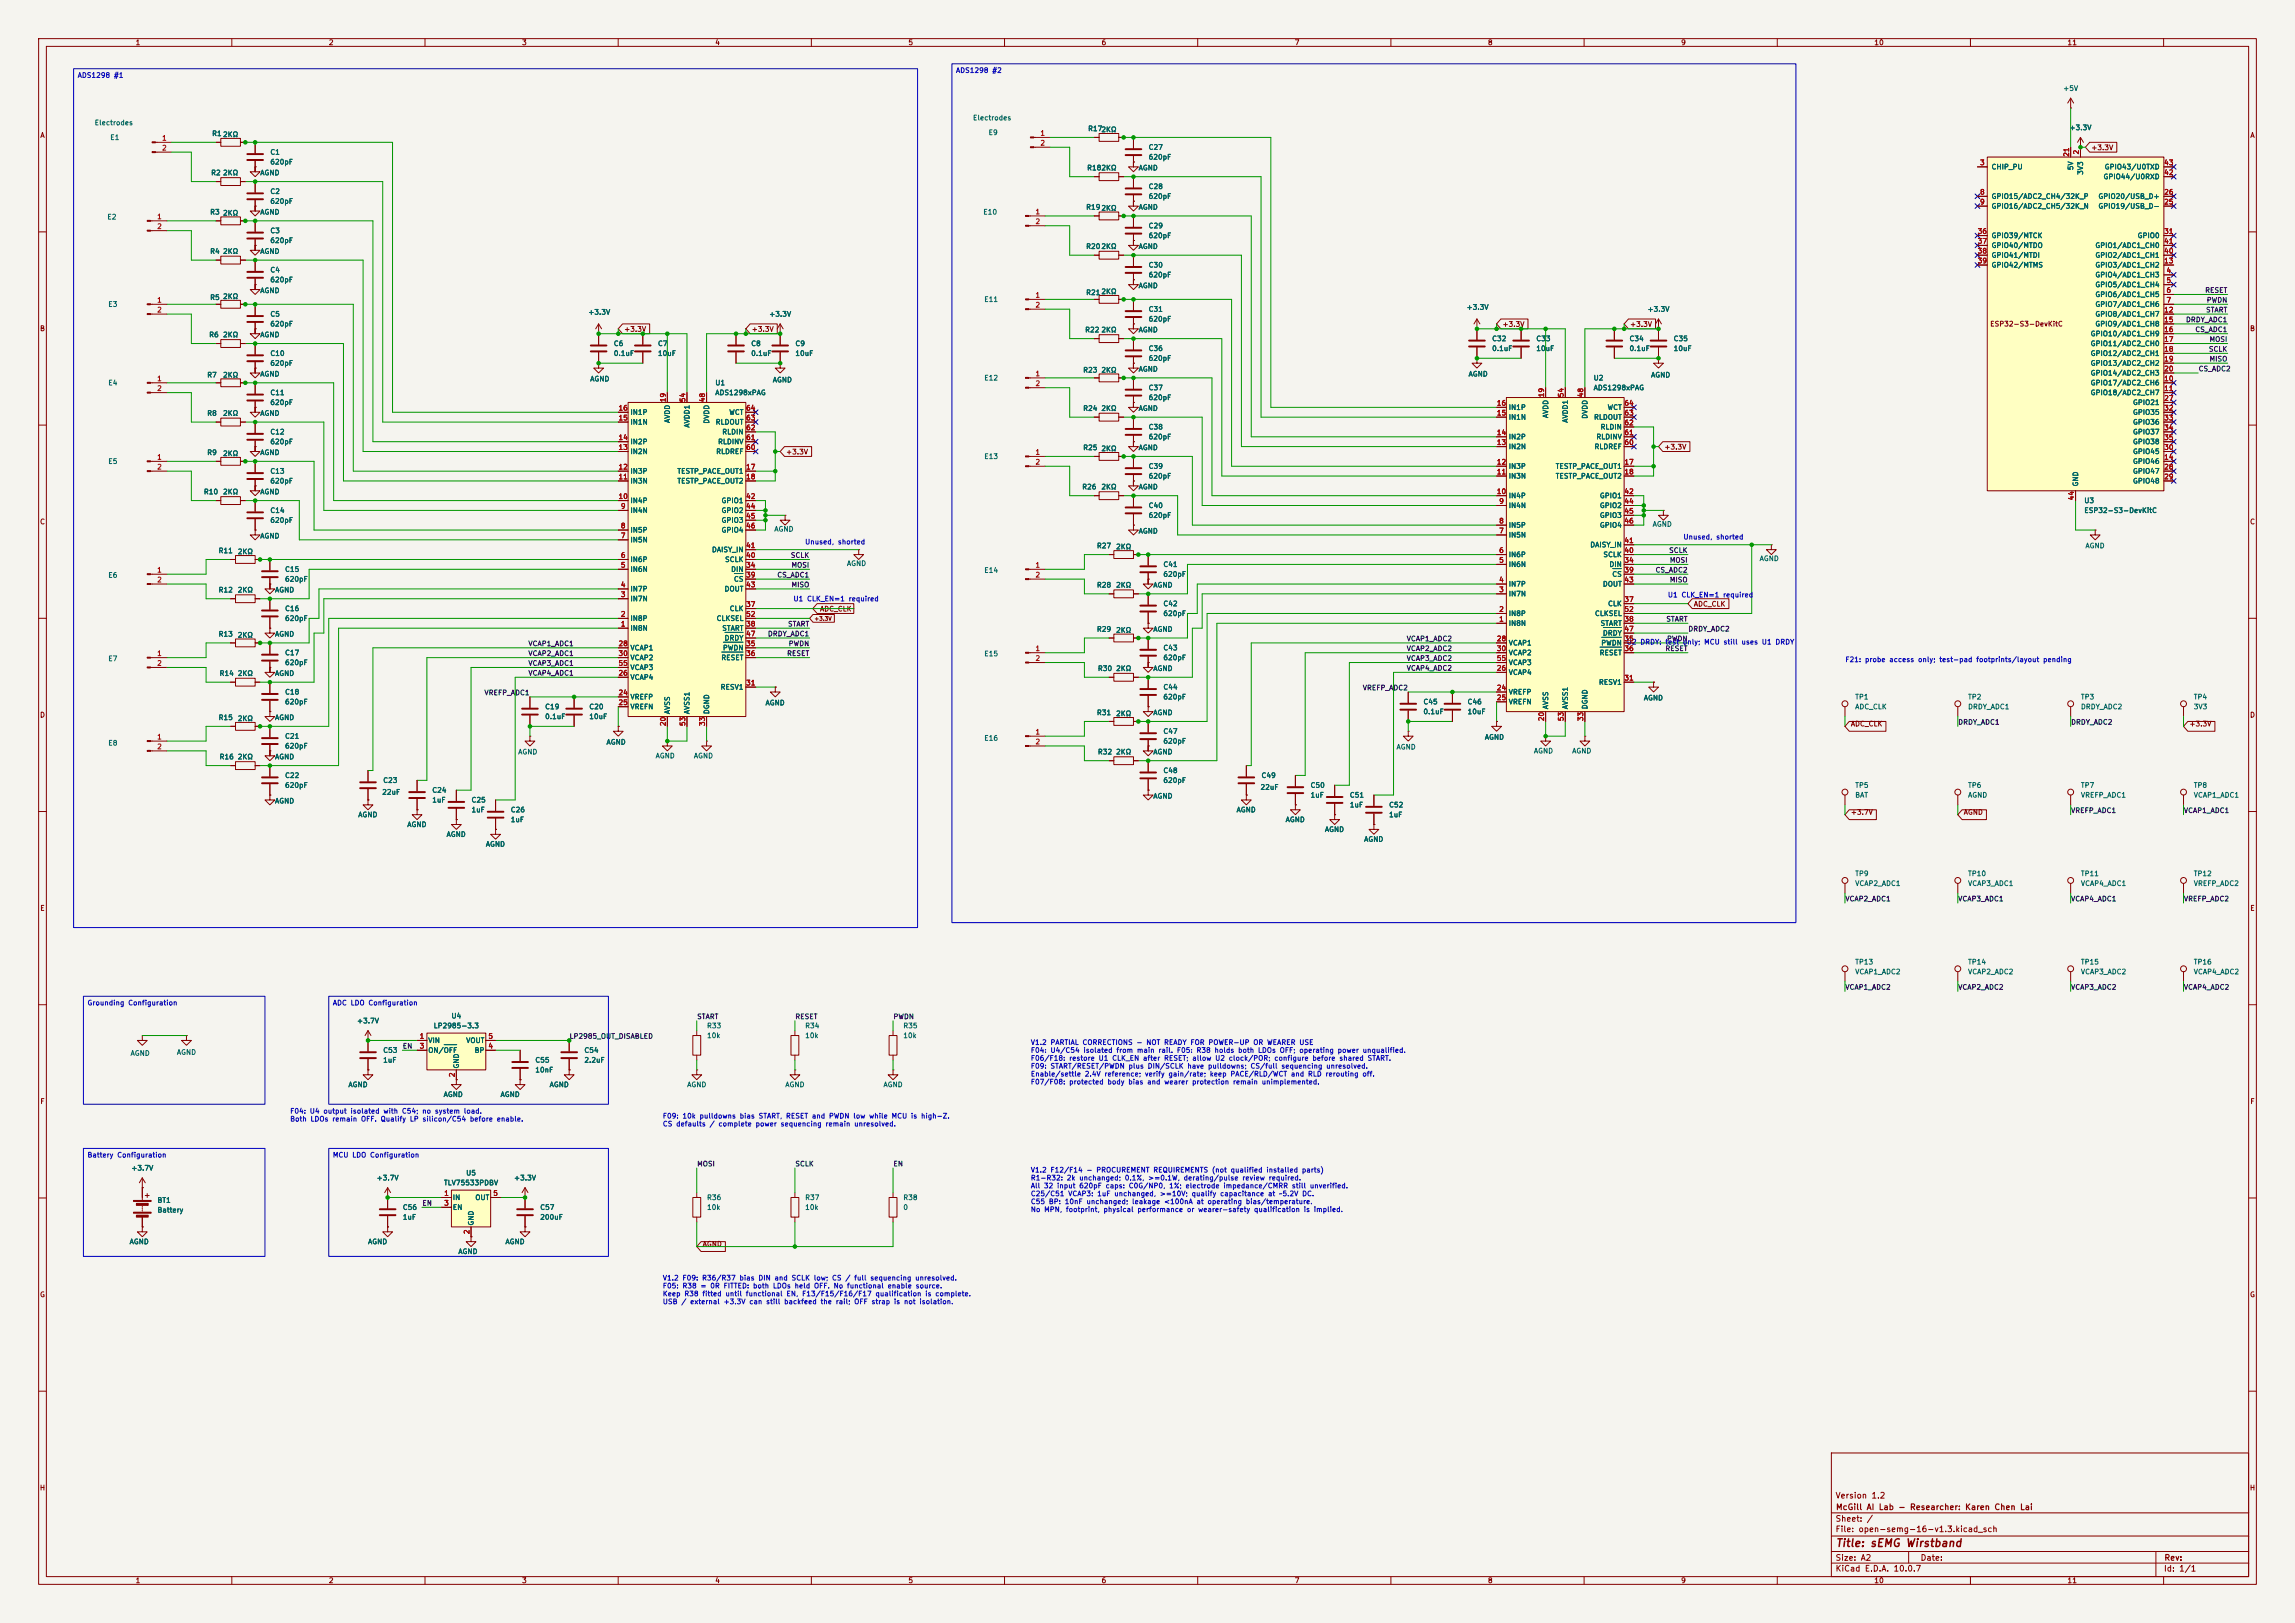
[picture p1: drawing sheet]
<svg xmlns="http://www.w3.org/2000/svg" width="594mm" height="420mm" viewBox="0 0 594 420" stroke-linecap="round" stroke-linejoin="round" font-family="sans-serif">
<defs><g id="words">
<text font-size="2" fill="#840000" x="475" y="400.8">Title: sEMG Wirstband</text>
<g font-size="1.5" fill="#840000">
<text x="475" y="388.1">Version 1.2</text>
<text x="475" y="394.1">Sheet: /</text>
<text x="475.1" y="391.1">McGill AI Lab - Researcher: Karen Chen Lai</text>
<text x="475" y="396.8">File: open-semg-16-v1.3.kicad_sch</text>
<text x="475" y="407">KiCad E.D.A. 10.0.7</text>
<text x="475" y="404.2">Size: A2</text>
<text x="497" y="404.2">Date:</text>
<text x="560" y="407">Id: 1/1</text>
<text x="560.1" y="404.2">Rev:</text>
</g>
<g font-size="1.3" fill="#840000">
<text x="35" y="12">1</text>
<text x="85" y="12">2</text>
<text x="135" y="12">3</text>
<text x="185" y="12">4</text>
<text x="235" y="12">5</text>
<text x="285" y="12">6</text>
<text x="335" y="12">7</text>
<text x="385" y="12">8</text>
<text x="435" y="12">9</text>
<text x="485" y="12">10</text>
<text x="535" y="12">11</text>
<text x="10.3" y="36">A</text>
<text x="582.3" y="36">A</text>
<text x="541.2" y="39.2">+3.3V</text>
<text x="10.2" y="86">B</text>
<text x="161.4" y="86.1">+3.3V</text>
<text x="194.4" y="86.1">+3.3V</text>
<text x="388.8" y="84.9">+3.3V</text>
<text x="421.8" y="84.9">+3.3V</text>
<text x="515" y="84.8">ESP32-S3-DevKitC</text>
<text x="582.2" y="86">B</text>
<text x="203.3" y="117.9">+3.3V</text>
<text x="430.7" y="116.6">+3.3V</text>
<text x="10.2" y="136">C</text>
<text x="582.2" y="136">C</text>
<text x="212.1" y="158.5">ADC_CLK</text>
<text x="438.3" y="157.3">ADC_CLK</text>
<text x="10.2" y="186">D</text>
<text x="582.2" y="186">D</text>
<text x="478.9" y="188.3">ADC_CLK</text>
<text x="566.6" y="188.3">+3.3V</text>
<text x="478.9" y="211.1">+3.7V</text>
<text x="508.1" y="211.1">AGND</text>
<text x="10.3" y="236">E</text>
<text x="582.3" y="236">E</text>
<text x="10.3" y="286">F</text>
<text x="582.3" y="286">F</text>
<text x="181.7" y="322.9">AGND</text>
<text x="10.2" y="336">G</text>
<text x="582.2" y="336">G</text>
<text x="10.2" y="386">H</text>
<text x="582.2" y="386">H</text>
<text x="35" y="410">1</text>
<text x="85" y="410">2</text>
<text x="135" y="410">3</text>
<text x="185" y="410">4</text>
<text x="235" y="410">5</text>
<text x="285" y="410">6</text>
<text x="335" y="410">7</text>
<text x="385" y="410">8</text>
<text x="435" y="410">9</text>
<text x="485" y="410">10</text>
<text x="535" y="410">11</text>
</g>
<g font-size="1.3" fill="#0000c2">
<text x="20" y="20.4">ADS1298 #1</text>
<text x="247.3" y="19.2">ADS1298 #2</text>
<text x="208.3" y="141.2">Unused, shorted</text>
<text x="435.6" y="139.9">Unused, shorted</text>
<text x="205.2" y="155.9">U1 CLK_EN=1 required</text>
<text x="431.6" y="154.9">U1 CLK_EN=1 required</text>
<text x="420.9" y="167.1">U2 DRDY: test only; MCU still uses U1 DRDY</text>
<text x="477.5" y="171.6">F21: probe access only; test-pad footprints/layout pending</text>
<text x="22.5" y="260.5">Grounding Configuration</text>
<text x="86" y="260.5">ADC LDO Configuration</text>
<text x="266.7" y="270.7">V1.2 PARTIAL CORRECTIONS - NOT READY FOR POWER-UP OR WEARER USE</text>
<text x="266.7" y="272.7">F04: U4/C54 isolated from main rail. F05: R38 holds both LDOs OFF; operating power unqualified.</text>
<text x="266.7" y="274.8">F06/F18: restore U1 CLK_EN after RESET; allow U2 clock/POR; configure before shared START.</text>
<text x="266.7" y="276.8">F09: START/RESET/PWDN plus DIN/SCLK have pulldowns; CS/full sequencing unresolved.</text>
<text x="266.7" y="278.9">Enable/settle 2.4V reference; verify gain/rate; keep PACE/RLD/WCT and RLD rerouting off.</text>
<text x="266.7" y="280.9">F07/F08: protected body bias and wearer protection remain unimplemented.</text>
<text x="75" y="288.5">F04: U4 output isolated with C54; no system load.</text>
<text x="75" y="290.5">Both LDOs remain OFF. Qualify LP silicon/C54 before enable.</text>
<text x="171.4" y="289.7">F09: 10k pulldowns bias START, RESET and PWDN low while MCU is high-Z.</text>
<text x="171.4" y="291.8">CS defaults / complete power sequencing remain unresolved.</text>
<text x="22.5" y="299.8">Battery Configuration</text>
<text x="86" y="299.8">MCU LDO Configuration</text>
<text x="266.7" y="303.7">V1.2 F12/F14 - PROCUREMENT REQUIREMENTS (not qualified installed parts)</text>
<text x="266.7" y="305.8">R1-R32: 2k unchanged; 0.1%, &gt;=0.1W, derating/pulse review required.</text>
<text x="266.7" y="307.8">All 32 input 620pF caps: C0G/NP0, 1%; electrode impedance/CMRR still unverified.</text>
<text x="266.7" y="309.9">C25/C51 VCAP3: 1uF unchanged, &gt;=10V; qualify capacitance at ~5.2V DC.</text>
<text x="266.7" y="311.9">C55 BP: 10nF unchanged; leakage &lt;100nA at operating bias/temperature.</text>
<text x="266.7" y="313.9">No MPN, footprint, physical performance or wearer-safety qualification is implied.</text>
<text x="171.4" y="331.7">V1.2 F09: R36/R37 bias DIN and SCLK low; CS / full sequencing unresolved.</text>
<text x="171.4" y="333.7">F05: R38 = 0R FITTED: both LDOs held OFF. No functional enable source.</text>
<text x="171.4" y="335.7">Keep R38 fitted until functional EN, F13/F15/F16/F17 qualification is complete.</text>
<text x="171.4" y="337.8">USB / external +3.3V can still backfeed the rail; OFF strap is not isolation.</text>
</g>
<g font-size="1.3" fill="#006464">
<text x="533.9" y="23.8">+5V</text>
<text x="24.4" y="32.7">Electrodes</text>
<text x="54.8" y="35.5">R12KΩ</text>
<text x="251.7" y="31.4">Electrodes</text>
<text x="255.7" y="35.3">E9</text>
<text x="281.5" y="34.2">R172KΩ</text>
<text x="535.5" y="34">+3.3V</text>
<text x="28.4" y="36.5">E1</text>
<text x="69.8" y="40.3">C1</text>
<text x="297.2" y="39.1">C27</text>
<text x="297.2" y="41.6">620pF</text>
<text x="54.5" y="45.7">R2</text>
<text x="57.6" y="45.7">2KΩ</text>
<text x="67.2" y="45.7">AGND</text>
<text x="69.8" y="42.9">620pF</text>
<text x="281.2" y="44.4">R182KΩ</text>
<text x="294.6" y="44.4">AGND</text>
<text x="515.3" y="44.1">CHIP_PU</text>
<text x="536.9" y="44.2" transform="rotate(-90 536.9 44.2)">5V</text>
<text x="539.4" y="45.4" transform="rotate(-90 539.4 45.4)">3V3</text>
<text x="544.3" y="46.7">GPIO44/U0RXD</text>
<text x="544.6" y="44.1">GPIO43/U0TXD</text>
<text x="69.8" y="50.5">C2</text>
<text x="69.8" y="53">620pF</text>
<text x="297.2" y="49.2">C28</text>
<text x="297.2" y="51.8">620pF</text>
<text x="515.3" y="51.8">GPIO15/ADC2_CH4/32K_P</text>
<text x="543" y="51.8">GPIO20/USB_D+</text>
<text x="27.6" y="57.1">E2</text>
<text x="54.3" y="55.8">R3</text>
<text x="57.6" y="56.1">2KΩ</text>
<text x="67.2" y="55.8">AGND</text>
<text x="254.4" y="55.8">E10</text>
<text x="281" y="54.6">R192KΩ</text>
<text x="294.6" y="54.6">AGND</text>
<text x="297.2" y="59.4">C29</text>
<text x="515.3" y="54.3">GPIO16/ADC2_CH5/32K_N</text>
<text x="543" y="54.3">GPIO19/USB_D-</text>
<text x="54.3" y="66">R4</text>
<text x="57.6" y="66">2KΩ</text>
<text x="67.2" y="66">AGND</text>
<text x="69.8" y="60.7">C3</text>
<text x="69.8" y="63.2">620pF</text>
<text x="281" y="64.7">R202KΩ</text>
<text x="294.6" y="64.7">AGND</text>
<text x="297.2" y="61.9">620pF</text>
<text x="515.3" y="61.9">GPIO39/MTCK</text>
<text x="515.3" y="64.5">GPIO40/MTDO</text>
<text x="542.2" y="64.5">GPIO1/ADC1_CH0</text>
<text x="553.1" y="61.9">GPIO0</text>
<text x="69.8" y="70.8">C4</text>
<text x="297.2" y="69.5">C30</text>
<text x="515.3" y="69.5">GPIO42/MTMS</text>
<text x="515.3" y="67">GPIO41/MTDI</text>
<text x="542.2" y="67">GPIO2/ADC1_CH1</text>
<text x="542.2" y="69.5">GPIO3/ADC1_CH2</text>
<text x="54.3" y="77.9">R5</text>
<text x="57.6" y="77.7">2KΩ</text>
<text x="67.2" y="76.1">AGND</text>
<text x="69.8" y="73.4">620pF</text>
<text x="281" y="76.7">R212KΩ</text>
<text x="294.6" y="74.9">AGND</text>
<text x="297.2" y="72.1">620pF</text>
<text x="542.2" y="72.1">GPIO4/ADC1_CH3</text>
<text x="542.2" y="74.6">GPIO5/ADC1_CH4</text>
<text x="542.2" y="77.2">GPIO6/ADC1_CH5</text>
<text x="27.9" y="79.7">E3</text>
<text x="69.8" y="82.2">C5</text>
<text x="152.1" y="81.7">+3.3V</text>
<text x="199" y="82.2">+3.3V</text>
<text x="254.6" y="78.4">E11</text>
<text x="297.2" y="81">C31</text>
<text x="297.2" y="83.5">620pF</text>
<text x="379.5" y="80.5">+3.3V</text>
<text x="426.3" y="81">+3.3V</text>
<text x="542.2" y="79.7">GPIO7/ADC1_CH6</text>
<text x="542.2" y="82.2">GPIO8/ADC1_CH7</text>
<text x="54" y="87.6">R6</text>
<text x="57.6" y="87.6">2KΩ</text>
<text x="67.2" y="87.6">AGND</text>
<text x="69.8" y="84.8">620pF</text>
<text x="158.7" y="89.9">C6</text>
<text x="170.2" y="89.9">C7</text>
<text x="194.3" y="89.9">C8</text>
<text x="205.7" y="89.9">C9</text>
<text x="280.7" y="86.3">R22</text>
<text x="284.9" y="86.3">2KΩ</text>
<text x="294.6" y="86.3">AGND</text>
<text x="386.1" y="88.6">C32</text>
<text x="397.5" y="88.6">C33</text>
<text x="421.6" y="88.6">C34</text>
<text x="433.1" y="88.6">C35</text>
<text x="541" y="87.3">GPIO10/ADC1_CH9</text>
<text x="541" y="89.9">GPIO11/ADC2_CH0</text>
<text x="542.2" y="84.8">GPIO9/ADC1_CH8</text>
<text x="69.8" y="92.4">C10</text>
<text x="69.8" y="94.9">620pF</text>
<text x="158.7" y="92.4">0.1uF</text>
<text x="170.2" y="92.4">10uF</text>
<text x="194.3" y="92.4">0.1uF</text>
<text x="205.7" y="92.4">10uF</text>
<text x="297.2" y="91.1">C36</text>
<text x="297.2" y="93.7">620pF</text>
<text x="386.1" y="91.1">0.1uF</text>
<text x="397.5" y="91.1">10uF</text>
<text x="421.6" y="91.1">0.1uF</text>
<text x="433.1" y="91.1">10uF</text>
<text x="541" y="94.9">GPIO13/ADC2_CH2</text>
<text x="541" y="92.4">GPIO12/ADC2_CH1</text>
<text x="27.9" y="100">E4</text>
<text x="53.5" y="98">R7</text>
<text x="57.6" y="98">2KΩ</text>
<text x="67.2" y="97.7">AGND</text>
<text x="152.6" y="99">AGND</text>
<text x="185" y="100">U1</text>
<text x="199.9" y="99.3">AGND</text>
<text x="254.6" y="98.8">E12</text>
<text x="280.2" y="96.7">R23</text>
<text x="284.9" y="96.7">2KΩ</text>
<text x="294.6" y="96.5">AGND</text>
<text x="297.2" y="101.3">C37</text>
<text x="380" y="97.7">AGND</text>
<text x="412.3" y="98.8">U2</text>
<text x="412.3" y="101.3">ADS1298xPAG</text>
<text x="427.2" y="98">AGND</text>
<text x="541" y="100">GPIO17/ADC2_CH6</text>
<text x="541" y="97.5">GPIO14/ADC2_CH3</text>
<text x="53.5" y="107.9">R8</text>
<text x="57.6" y="107.9">2KΩ</text>
<text x="67.2" y="107.9">AGND</text>
<text x="69.8" y="102.6">C11</text>
<text x="69.8" y="105.1">620pF</text>
<text x="163" y="107.6">IN1P</text>
<text x="185" y="102.6">ADS1298xPAG</text>
<text x="188.6" y="107.6">WCT</text>
<text x="280.2" y="106.6">R24</text>
<text x="284.9" y="106.6">2KΩ</text>
<text x="294.6" y="106.6">AGND</text>
<text x="297.2" y="103.8">620pF</text>
<text x="390.4" y="106.4">IN1P</text>
<text x="415.9" y="106.4">WCT</text>
<text x="541" y="102.6">GPIO18/ADC2_CH7</text>
<text x="551.9" y="105.1">GPIO21</text>
<text x="551.9" y="107.6">GPIO35</text>
<text x="69.8" y="112.7">C12</text>
<text x="163" y="110.2">IN1N</text>
<text x="173.7" y="109.6" transform="rotate(-90 173.7 109.6)">AVDD</text>
<text x="178.8" y="110.8" transform="rotate(-90 178.8 110.8)">AVDD1</text>
<text x="183.8" y="109.8" transform="rotate(-90 183.8 109.8)">DVDD</text>
<text x="185.1" y="110.2">RLDOUT</text>
<text x="186.8" y="112.7">RLDIN</text>
<text x="297.2" y="111.5">C38</text>
<text x="297.2" y="114">620pF</text>
<text x="390.4" y="114">IN2P</text>
<text x="390.4" y="108.9">IN1N</text>
<text x="401" y="108.3" transform="rotate(-90 401 108.3)">AVDD</text>
<text x="406.1" y="109.5" transform="rotate(-90 406.1 109.5)">AVDD1</text>
<text x="411.2" y="108.5" transform="rotate(-90 411.2 108.5)">DVDD</text>
<text x="412.4" y="108.9">RLDOUT</text>
<text x="413" y="114">RLDINV</text>
<text x="414.1" y="111.5">RLDIN</text>
<text x="551.9" y="110.2">GPIO36</text>
<text x="551.9" y="112.7">GPIO37</text>
<text x="53.5" y="118.1">R9</text>
<text x="57.6" y="118.3">2KΩ</text>
<text x="67.2" y="118.1">AGND</text>
<text x="69.8" y="115.3">620pF</text>
<text x="163" y="117.8">IN2N</text>
<text x="163" y="115.3">IN2P</text>
<text x="185.2" y="117.8">RLDREF</text>
<text x="185.7" y="115.3">RLDINV</text>
<text x="254.6" y="119.1">E13</text>
<text x="280.2" y="116.8">R25</text>
<text x="284.9" y="117">2KΩ</text>
<text x="294.6" y="116.8">AGND</text>
<text x="390.4" y="116.5">IN2N</text>
<text x="412.6" y="116.5">RLDREF</text>
<text x="551.9" y="117.8">GPIO45</text>
<text x="551.9" y="115.3">GPIO38</text>
<text x="27.9" y="120.3">E5</text>
<text x="69.8" y="122.9">C13</text>
<text x="69.8" y="125.4">620pF</text>
<text x="163" y="125.4">IN3N</text>
<text x="163" y="122.9">IN3P</text>
<text x="175.2" y="122.9">TESTP_PACE_OUT1</text>
<text x="175.2" y="125.4">TESTP_PACE_OUT2</text>
<text x="297.2" y="121.6">C39</text>
<text x="297.2" y="124.2">620pF</text>
<text x="390.4" y="124.2">IN3N</text>
<text x="390.4" y="121.6">IN3P</text>
<text x="402.5" y="121.6">TESTP_PACE_OUT1</text>
<text x="402.5" y="124.2">TESTP_PACE_OUT2</text>
<text x="551.9" y="120.3">GPIO46</text>
<text x="551.9" y="122.9">GPIO47</text>
<text x="551.9" y="125.4">GPIO48</text>
<text x="52.6" y="128.2">R10</text>
<text x="57.6" y="128.2">2KΩ</text>
<text x="67.2" y="128.2">AGND</text>
<text x="163" y="130.5">IN4P</text>
<text x="186.6" y="130.5">GPIO1</text>
<text x="280" y="126.9">R26</text>
<text x="284.9" y="126.9">2KΩ</text>
<text x="294.6" y="126.9">AGND</text>
<text x="297.2" y="131.8">C40</text>
<text x="390.4" y="131.8">IN4N</text>
<text x="390.4" y="129.2">IN4P</text>
<text x="413.9" y="129.2">GPIO1</text>
<text x="413.9" y="131.8">GPIO2</text>
<text x="538.2" y="126" transform="rotate(-90 538.2 126)">GND</text>
<text x="539.3" y="130.5">U3</text>
<text x="69.8" y="133">C14</text>
<text x="69.8" y="135.6">620pF</text>
<text x="163" y="133">IN4N</text>
<text x="186.6" y="133">GPIO2</text>
<text x="186.6" y="135.6">GPIO3</text>
<text x="200.3" y="137.9">AGND</text>
<text x="297.2" y="134.3">620pF</text>
<text x="390.4" y="136.9">IN5P</text>
<text x="413.9" y="134.3">GPIO3</text>
<text x="413.9" y="136.9">GPIO4</text>
<text x="427.6" y="136.6">AGND</text>
<text x="539.3" y="133">ESP32-S3-DevKitC</text>
<text x="56.4" y="143.5">R11</text>
<text x="61.4" y="143.7">2KΩ</text>
<text x="67.2" y="139.6">AGND</text>
<text x="163" y="140.7">IN5N</text>
<text x="163" y="138.1">IN5P</text>
<text x="184.1" y="143.2">DAISY_IN</text>
<text x="186.6" y="138.1">GPIO4</text>
<text x="283.8" y="142.2">R27</text>
<text x="288.7" y="142.4">2KΩ</text>
<text x="294.6" y="138.4">AGND</text>
<text x="390.4" y="139.4">IN5N</text>
<text x="411.5" y="141.9">DAISY_IN</text>
<text x="539.6" y="142.2">AGND</text>
<text x="27.9" y="149.8">E6</text>
<text x="73.6" y="148.3">C15</text>
<text x="163" y="148.3">IN6N</text>
<text x="163" y="145.7">IN6P</text>
<text x="187.5" y="145.7">SCLK</text>
<text x="189.1" y="148.3">DIN</text>
<text x="219.1" y="146.8">AGND</text>
<text x="254.6" y="148.5">E14</text>
<text x="301" y="147">C41</text>
<text x="301" y="149.6">620pF</text>
<text x="390.4" y="147">IN6N</text>
<text x="390.4" y="144.5">IN6P</text>
<text x="414.9" y="144.5">SCLK</text>
<text x="416.4" y="147">DIN</text>
<text x="417.2" y="149.6">CS</text>
<text x="455.3" y="145.5">AGND</text>
<text x="56.4" y="153.6">R12</text>
<text x="61.4" y="153.6">2KΩ</text>
<text x="71.1" y="153.6">AGND</text>
<text x="73.6" y="150.8">620pF</text>
<text x="163" y="155.9">IN7N</text>
<text x="163" y="153.4">IN7P</text>
<text x="187.4" y="153.4">DOUT</text>
<text x="189.8" y="150.8">CS</text>
<text x="283.8" y="152.3">R28</text>
<text x="288.7" y="152.3">2KΩ</text>
<text x="298.4" y="152.3">AGND</text>
<text x="390.4" y="154.6">IN7N</text>
<text x="390.4" y="152.1">IN7P</text>
<text x="414.7" y="152.1">DOUT</text>
<text x="73.6" y="158.4">C16</text>
<text x="73.6" y="161">620pF</text>
<text x="163" y="161">IN8P</text>
<text x="185.4" y="161">CLKSEL</text>
<text x="188.7" y="158.4">CLK</text>
<text x="301" y="157.2">C42</text>
<text x="301" y="159.7">620pF</text>
<text x="390.4" y="159.7">IN8P</text>
<text x="412.7" y="159.7">CLKSEL</text>
<text x="416.1" y="157.2">CLK</text>
<text x="56.4" y="165">R13</text>
<text x="61.4" y="165.3">2KΩ</text>
<text x="71.1" y="165">AGND</text>
<text x="163" y="163.5">IN8N</text>
<text x="186.8" y="163.5">START</text>
<text x="187.4" y="166.1">DRDY</text>
<text x="283.8" y="163.8">R29</text>
<text x="288.7" y="164">2KΩ</text>
<text x="298.4" y="163.8">AGND</text>
<text x="390.4" y="162.3">IN8N</text>
<text x="390.4" y="167.3">VCAP1</text>
<text x="414.1" y="162.3">START</text>
<text x="414.3" y="167.3">PWDN</text>
<text x="414.7" y="164.8">DRDY</text>
<text x="27.9" y="171.4">E7</text>
<text x="73.6" y="169.9">C17</text>
<text x="73.6" y="172.4">620pF</text>
<text x="163" y="168.6">VCAP1</text>
<text x="163" y="171.1">VCAP2</text>
<text x="163" y="173.7">VCAP3</text>
<text x="186.6" y="171.1">RESET</text>
<text x="187" y="168.6">PWDN</text>
<text x="254.6" y="170.1">E15</text>
<text x="284" y="173.9">R30</text>
<text x="288.7" y="173.9">2KΩ</text>
<text x="298.4" y="173.9">AGND</text>
<text x="301" y="168.6">C43</text>
<text x="301" y="171.1">620pF</text>
<text x="390.4" y="169.9">VCAP2</text>
<text x="390.4" y="172.4">VCAP3</text>
<text x="413.9" y="169.9">RESET</text>
<text x="56.7" y="175.2">R14</text>
<text x="61.4" y="175.2">2KΩ</text>
<text x="71.1" y="175.2">AGND</text>
<text x="163" y="176.2">VCAP4</text>
<text x="186.4" y="178.8">RESV1</text>
<text x="301" y="178.8">C44</text>
<text x="390.4" y="175">VCAP4</text>
<text x="413.7" y="177.5">RESV1</text>
<text x="73.6" y="180">C18</text>
<text x="73.6" y="182.6">620pF</text>
<text x="141" y="183.8">C19</text>
<text x="152.4" y="183.8">C20</text>
<text x="163" y="181.3">VREFP</text>
<text x="163" y="183.8">VREFN</text>
<text x="173.7" y="184.9" transform="rotate(-90 173.7 184.9)">AVSS</text>
<text x="178.8" y="184.9" transform="rotate(-90 178.8 184.9)">AVSS1</text>
<text x="183.8" y="184.9" transform="rotate(-90 183.8 184.9)">DGND</text>
<text x="198" y="182.8">AGND</text>
<text x="283.8" y="185.4">R31</text>
<text x="288.7" y="185.6">2KΩ</text>
<text x="298.4" y="185.4">AGND</text>
<text x="301" y="181.3">620pF</text>
<text x="368.3" y="182.6">C45</text>
<text x="368.3" y="185.1">0.1uF</text>
<text x="379.7" y="182.6">C46</text>
<text x="379.7" y="185.1">10uF</text>
<text x="390.4" y="180">VREFP</text>
<text x="390.4" y="182.6">VREFN</text>
<text x="401" y="183.7" transform="rotate(-90 401 183.7)">AVSS</text>
<text x="406.1" y="183.7" transform="rotate(-90 406.1 183.7)">AVSS1</text>
<text x="411.2" y="183.7" transform="rotate(-90 411.2 183.7)">DGND</text>
<text x="425.3" y="181.6">AGND</text>
<text x="480" y="181.3">TP1</text>
<text x="480" y="183.8">ADC_CLK</text>
<text x="509.3" y="181.3">TP2</text>
<text x="509.3" y="183.8">DRDY_ADC1</text>
<text x="538.5" y="181.3">TP3</text>
<text x="538.5" y="183.8">DRDY_ADC2</text>
<text x="567.7" y="181.3">TP4</text>
<text x="567.7" y="183.8">3V3</text>
<text x="56.4" y="186.6">R15</text>
<text x="61.4" y="186.9">2KΩ</text>
<text x="71.1" y="186.6">AGND</text>
<text x="73.6" y="191.5">C21</text>
<text x="141" y="186.4">0.1uF</text>
<text x="152.4" y="186.4">10uF</text>
<text x="254.6" y="192">E16</text>
<text x="301" y="190.2">C47</text>
<text x="384.2" y="191.7">AGND</text>
<text x="27.9" y="193.2">E8</text>
<text x="56.7" y="196.8">R16</text>
<text x="61.4" y="196.8">2KΩ</text>
<text x="71.1" y="196.8">AGND</text>
<text x="73.6" y="194">620pF</text>
<text x="134" y="195.5">AGND</text>
<text x="156.9" y="193">AGND</text>
<text x="169.6" y="196.5">AGND</text>
<text x="179.5" y="196.5">AGND</text>
<text x="284" y="195.5">R32</text>
<text x="288.7" y="195.5">2KΩ</text>
<text x="298.4" y="195.5">AGND</text>
<text x="301" y="192.7">620pF</text>
<text x="361.3" y="194.3">AGND</text>
<text x="396.9" y="195.3">AGND</text>
<text x="406.8" y="195.3">AGND</text>
<text x="73.6" y="201.6">C22</text>
<text x="99" y="202.9">C23</text>
<text x="301" y="200.4">C48</text>
<text x="301" y="202.9">620pF</text>
<text x="326.4" y="201.6">C49</text>
<text x="71.1" y="208.2">AGND</text>
<text x="73.6" y="204.2">620pF</text>
<text x="98.8" y="205.9">22uF</text>
<text x="111.7" y="205.4">C24</text>
<text x="111.7" y="208">1uF</text>
<text x="121.9" y="208">C25</text>
<text x="298.4" y="207">AGND</text>
<text x="326.1" y="204.7">22uF</text>
<text x="339.1" y="204.2">C50</text>
<text x="339.1" y="206.7">1uF</text>
<text x="349.2" y="206.7">C51</text>
<text x="349.2" y="209.2">1uF</text>
<text x="359.4" y="209.2">C52</text>
<text x="480" y="204.2">TP5</text>
<text x="480" y="206.7">BAT</text>
<text x="509.3" y="204.2">TP6</text>
<text x="509.3" y="206.7">AGND</text>
<text x="538.5" y="204.2">TP7</text>
<text x="538.5" y="206.7">VREFP_ADC1</text>
<text x="567.7" y="204.2">TP8</text>
<text x="567.7" y="206.7">VCAP1_ADC1</text>
<text x="92.6" y="211.8">AGND</text>
<text x="105.3" y="214.3">AGND</text>
<text x="121.9" y="210.5">1uF</text>
<text x="132.1" y="210.5">C26</text>
<text x="132.1" y="213.1">1uF</text>
<text x="319.9" y="210.5">AGND</text>
<text x="332.6" y="213.1">AGND</text>
<text x="342.8" y="215.6">AGND</text>
<text x="359.4" y="211.8">1uF</text>
<text x="115.5" y="216.9">AGND</text>
<text x="125.6" y="219.4">AGND</text>
<text x="352.9" y="218.1">AGND</text>
<text x="480" y="227">TP9</text>
<text x="509.3" y="227">TP10</text>
<text x="538.5" y="227">TP11</text>
<text x="567.7" y="227">TP12</text>
<text x="480" y="229.6">VCAP2_ADC1</text>
<text x="509.3" y="229.6">VCAP3_ADC1</text>
<text x="538.5" y="229.6">VCAP4_ADC1</text>
<text x="567.7" y="229.6">VREFP_ADC2</text>
<text x="480" y="249.9">TP13</text>
<text x="509.3" y="249.9">TP14</text>
<text x="538.5" y="249.9">TP15</text>
<text x="567.7" y="249.9">TP16</text>
<text x="480" y="252.4">VCAP1_ADC2</text>
<text x="509.3" y="252.4">VCAP2_ADC2</text>
<text x="538.5" y="252.4">VCAP3_ADC2</text>
<text x="567.7" y="252.4">VCAP4_ADC2</text>
<text x="116.7" y="263.9">U4</text>
<text x="92.3" y="265.1">+3.7V</text>
<text x="112.1" y="266.4">LP2985-3.3</text>
<text x="182.9" y="266.4">R33</text>
<text x="182.9" y="268.9">10k</text>
<text x="208.3" y="266.4">R34</text>
<text x="208.3" y="268.9">10k</text>
<text x="233.7" y="266.4">R35</text>
<text x="233.7" y="268.9">10k</text>
<text x="33.7" y="273.5">AGND</text>
<text x="45.7" y="273.3">AGND</text>
<text x="99" y="272.7">C53</text>
<text x="99" y="275.3">1uF</text>
<text x="110.7" y="270.2">VIN</text>
<text x="110.7" y="272.7">ON/OFF</text>
<text x="120.5" y="270.2">VOUT</text>
<text x="122.7" y="272.7">BP</text>
<text x="138.4" y="275.3">C55</text>
<text x="151.1" y="272.7">C54</text>
<text x="151.1" y="275.3">2.2uF</text>
<text x="90.1" y="281.6">AGND</text>
<text x="119.1" y="276.6" transform="rotate(-90 119.1 276.6)">GND</text>
<text x="138.4" y="277.8">10nF</text>
<text x="142.1" y="281.6">AGND</text>
<text x="177.7" y="281.6">AGND</text>
<text x="203.1" y="281.6">AGND</text>
<text x="228.5" y="281.6">AGND</text>
<text x="114.7" y="284.2">AGND</text>
<text x="129.4" y="284.2">AGND</text>
<text x="33.9" y="303.2">+3.7V</text>
<text x="97.4" y="305.8">+3.7V</text>
<text x="120.5" y="304.5">U5</text>
<text x="132.9" y="305.8">+3.3V</text>
<text x="40.6" y="311.5">BT1</text>
<text x="114.8" y="307">TLV75533PDBV</text>
<text x="117.1" y="310.8">IN</text>
<text x="122.9" y="310.8">OUT</text>
<text x="182.9" y="310.8">R36</text>
<text x="208.3" y="310.8">R37</text>
<text x="233.7" y="310.8">R38</text>
<text x="40.6" y="314.1">Battery</text>
<text x="104.1" y="313.4">C56</text>
<text x="104.1" y="315.9">1uF</text>
<text x="117.1" y="313.4">EN</text>
<text x="122.9" y="317.3" transform="rotate(-90 122.9 317.3)">GND</text>
<text x="139.7" y="313.4">C57</text>
<text x="139.7" y="315.9">200uF</text>
<text x="182.9" y="313.4">10k</text>
<text x="208.3" y="313.4">10k</text>
<text x="233.7" y="313.4">0</text>
<text x="33.4" y="322.3">AGND</text>
<text x="95.1" y="322.3">AGND</text>
<text x="130.7" y="322.3">AGND</text>
<text x="118.5" y="324.8">AGND</text>
</g>
<g font-size="1.3" fill="#a90000">
<text x="269.1" y="35.4">1</text>
<text x="41.8" y="36.7">1</text>
<text x="41.8" y="39.2">2</text>
<text x="269.1" y="38">2</text>
<text x="535.8" y="40.7" transform="rotate(-90 535.8 40.7)">21</text>
<text x="538.3" y="40.1" transform="rotate(-90 538.3 40.1)">2</text>
<text x="512.3" y="43">3</text>
<text x="560" y="45.6">42</text>
<text x="560" y="43">43</text>
<text x="512.3" y="50.7">8</text>
<text x="512.3" y="53.2">9</text>
<text x="560" y="53.2">25</text>
<text x="560" y="50.7">26</text>
<text x="40.5" y="57">1</text>
<text x="40.5" y="59.6">2</text>
<text x="267.9" y="55.7">1</text>
<text x="267.9" y="58.3">2</text>
<text x="511.7" y="60.8">36</text>
<text x="511.7" y="63.4">37</text>
<text x="511.7" y="65.9">38</text>
<text x="560" y="65.9">40</text>
<text x="560" y="63.4">41</text>
<text x="560" y="60.8">31</text>
<text x="511.7" y="68.4">39</text>
<text x="560" y="68.4">13</text>
<text x="560.6" y="71">4</text>
<text x="267.9" y="77.3">1</text>
<text x="560.6" y="73.5">5</text>
<text x="560.6" y="76.1">6</text>
<text x="40.5" y="78.6">1</text>
<text x="40.5" y="81.1">2</text>
<text x="267.9" y="79.9">2</text>
<text x="560" y="81.1">12</text>
<text x="560" y="83.7">15</text>
<text x="560.6" y="78.6">7</text>
<text x="560" y="86.2">16</text>
<text x="560" y="88.8">17</text>
<text x="560" y="93.8">19</text>
<text x="560" y="91.3">18</text>
<text x="40.5" y="98.9">1</text>
<text x="40.5" y="101.5">2</text>
<text x="267.9" y="97.7">1</text>
<text x="267.9" y="100.2">2</text>
<text x="560" y="98.9">10</text>
<text x="560" y="101.5">11</text>
<text x="560" y="96.4">20</text>
<text x="160" y="106.5">16</text>
<text x="172.6" y="104.2" transform="rotate(-90 172.6 104.2)">19</text>
<text x="177.7" y="104.2" transform="rotate(-90 177.7 104.2)">54</text>
<text x="182.7" y="104.2" transform="rotate(-90 182.7 104.2)">48</text>
<text x="193" y="106.5">64</text>
<text x="387.3" y="107.8">15</text>
<text x="387.3" y="105.3">16</text>
<text x="399.9" y="102.9" transform="rotate(-90 399.9 102.9)">19</text>
<text x="405" y="102.9" transform="rotate(-90 405 102.9)">54</text>
<text x="410.1" y="102.9" transform="rotate(-90 410.1 102.9)">48</text>
<text x="420.3" y="107.8">63</text>
<text x="420.3" y="105.3">64</text>
<text x="560" y="104">27</text>
<text x="560" y="106.5">32</text>
<text x="160" y="109.1">15</text>
<text x="193" y="111.6">62</text>
<text x="193" y="109.1">63</text>
<text x="387.3" y="112.9">14</text>
<text x="420.3" y="112.9">61</text>
<text x="420.3" y="110.4">62</text>
<text x="560" y="109.1">33</text>
<text x="560" y="111.6">34</text>
<text x="40.5" y="119.2">1</text>
<text x="160" y="116.7">13</text>
<text x="160" y="114.2">14</text>
<text x="193" y="116.7">60</text>
<text x="193" y="114.2">61</text>
<text x="267.9" y="118">1</text>
<text x="387.3" y="115.4">13</text>
<text x="420.3" y="115.4">60</text>
<text x="560" y="119.2">14</text>
<text x="560" y="116.7">30</text>
<text x="560" y="114.2">35</text>
<text x="40.5" y="121.8">2</text>
<text x="160" y="124.3">11</text>
<text x="160" y="121.8">12</text>
<text x="193" y="121.8">17</text>
<text x="193" y="124.3">18</text>
<text x="267.9" y="120.5">2</text>
<text x="387.3" y="123.1">11</text>
<text x="387.3" y="120.5">12</text>
<text x="420.3" y="120.5">17</text>
<text x="420.3" y="123.1">18</text>
<text x="560" y="121.8">28</text>
<text x="560" y="124.3">29</text>
<text x="160" y="129.4">10</text>
<text x="160.6" y="131.9">9</text>
<text x="193" y="129.4">42</text>
<text x="193" y="131.9">44</text>
<text x="387.3" y="128.1">10</text>
<text x="387.9" y="130.7">9</text>
<text x="420.3" y="128.1">42</text>
<text x="420.3" y="130.7">44</text>
<text x="537.1" y="129.6" transform="rotate(-90 537.1 129.6)">44</text>
<text x="160.6" y="137">8</text>
<text x="193" y="134.5">45</text>
<text x="193" y="137">46</text>
<text x="387.9" y="135.8">8</text>
<text x="420.3" y="133.2">45</text>
<text x="420.3" y="135.8">46</text>
<text x="160.6" y="139.6">7</text>
<text x="193" y="142.1">41</text>
<text x="387.9" y="143.4">6</text>
<text x="387.9" y="138.3">7</text>
<text x="420.3" y="143.4">40</text>
<text x="420.3" y="140.8">41</text>
<text x="40.5" y="148.5">1</text>
<text x="160.6" y="147.2">5</text>
<text x="160.6" y="144.6">6</text>
<text x="193" y="147.2">34</text>
<text x="193" y="149.7">39</text>
<text x="193" y="144.6">40</text>
<text x="267.9" y="147.2">1</text>
<text x="267.9" y="149.7">2</text>
<text x="387.9" y="145.9">5</text>
<text x="420.3" y="145.9">34</text>
<text x="420.3" y="148.5">39</text>
<text x="40.5" y="151">2</text>
<text x="160.6" y="154.8">3</text>
<text x="160.6" y="152.3">4</text>
<text x="193" y="152.3">43</text>
<text x="387.9" y="153.5">3</text>
<text x="387.9" y="151">4</text>
<text x="420.3" y="151">43</text>
<text x="160.6" y="159.9">2</text>
<text x="193" y="157.3">37</text>
<text x="193" y="159.9">52</text>
<text x="387.9" y="161.2">1</text>
<text x="387.9" y="158.6">2</text>
<text x="420.3" y="156.1">37</text>
<text x="420.3" y="161.2">38</text>
<text x="420.3" y="158.6">52</text>
<text x="160" y="167.5">28</text>
<text x="160.6" y="162.4">1</text>
<text x="193" y="167.5">35</text>
<text x="193" y="162.4">38</text>
<text x="193" y="165">47</text>
<text x="387.3" y="166.2">28</text>
<text x="420.3" y="166.2">35</text>
<text x="420.3" y="163.7">47</text>
<text x="40.5" y="170">1</text>
<text x="40.5" y="172.6">2</text>
<text x="160" y="170">30</text>
<text x="160" y="172.6">55</text>
<text x="193" y="170">36</text>
<text x="267.9" y="168.8">1</text>
<text x="267.9" y="171.3">2</text>
<text x="387.3" y="173.9">26</text>
<text x="387.3" y="168.8">30</text>
<text x="387.3" y="171.3">55</text>
<text x="420.3" y="168.8">36</text>
<text x="160" y="175.1">26</text>
<text x="193" y="177.7">31</text>
<text x="387.3" y="178.9">24</text>
<text x="420.3" y="176.4">31</text>
<text x="160" y="180.2">24</text>
<text x="160" y="182.7">25</text>
<text x="387.3" y="181.5">25</text>
<text x="40.5" y="191.6">1</text>
<text x="172.6" y="188" transform="rotate(-90 172.6 188)">20</text>
<text x="177.7" y="188" transform="rotate(-90 177.7 188)">53</text>
<text x="182.7" y="188" transform="rotate(-90 182.7 188)">33</text>
<text x="267.9" y="190.4">1</text>
<text x="399.9" y="186.8" transform="rotate(-90 399.9 186.8)">20</text>
<text x="405" y="186.8" transform="rotate(-90 405 186.8)">53</text>
<text x="410.1" y="186.8" transform="rotate(-90 410.1 186.8)">33</text>
<text x="40.5" y="194.2">2</text>
<text x="267.9" y="192.9">2</text>
<text x="108.5" y="269.1">1</text>
<text x="126.3" y="269.1">5</text>
<text x="108.5" y="271.6">3</text>
<text x="126.3" y="271.6">4</text>
<text x="118" y="278.9" transform="rotate(-90 118 278.9)">2</text>
<text x="114.8" y="309.7">1</text>
<text x="127.5" y="309.7">5</text>
<text x="114.8" y="312.3">3</text>
<text x="121.8" y="319.5" transform="rotate(-90 121.8 319.5)">2</text>
</g>
<g font-size="1.3" fill="#0f0f0f">
<text x="570.6" y="76.1">RESET</text>
<text x="565.6" y="83.7">DRDY_ADC1</text>
<text x="570.8" y="81.2">START</text>
<text x="571" y="78.6">PWDN</text>
<text x="568.1" y="86.2">CS_ADC1</text>
<text x="571.8" y="88.8">MOSI</text>
<text x="571.6" y="91.3">SCLK</text>
<text x="571.8" y="93.9">MISO</text>
<text x="568.9" y="96.4">CS_ADC2</text>
<text x="431.9" y="143.4">SCLK</text>
<text x="201" y="149.7">CS_ADC1</text>
<text x="204.5" y="144.7">SCLK</text>
<text x="204.7" y="147.2">MOSI</text>
<text x="428.4" y="148.5">CS_ADC2</text>
<text x="432.1" y="145.9">MOSI</text>
<text x="204.7" y="152.3">MISO</text>
<text x="432.1" y="151">MISO</text>
<text x="431.1" y="161.2">START</text>
<text x="136.6" y="167.5">VCAP1_ADC1</text>
<text x="198.6" y="165">DRDY_ADC1</text>
<text x="203.8" y="162.4">START</text>
<text x="204" y="167.5">PWDN</text>
<text x="364" y="166.2">VCAP1_ADC2</text>
<text x="431.3" y="166.2">PWDN</text>
<text x="436.9" y="163.7">DRDY_ADC2</text>
<text x="136.6" y="170.1">VCAP2_ADC1</text>
<text x="136.6" y="172.6">VCAP3_ADC1</text>
<text x="203.6" y="170.1">RESET</text>
<text x="364" y="168.8">VCAP2_ADC2</text>
<text x="364" y="171.3">VCAP3_ADC2</text>
<text x="364" y="173.9">VCAP4_ADC2</text>
<text x="430.9" y="168.8">RESET</text>
<text x="136.6" y="175.1">VCAP4_ADC1</text>
<text x="352.6" y="178.9">VREFP_ADC2</text>
<text x="125.3" y="180.2">VREFP_ADC1</text>
<text x="506.7" y="187.8">DRDY_ADC1</text>
<text x="535.9" y="187.8">DRDY_ADC2</text>
<text x="535.9" y="210.7">VREFP_ADC1</text>
<text x="565.1" y="210.7">VCAP1_ADC1</text>
<text x="477.5" y="233.6">VCAP2_ADC1</text>
<text x="506.7" y="233.6">VCAP3_ADC1</text>
<text x="535.9" y="233.6">VCAP4_ADC1</text>
<text x="565.1" y="233.6">VREFP_ADC2</text>
<text x="477.5" y="256.4">VCAP1_ADC2</text>
<text x="506.7" y="256.4">VCAP2_ADC2</text>
<text x="535.9" y="256.4">VCAP3_ADC2</text>
<text x="565.1" y="256.4">VCAP4_ADC2</text>
<text x="147.3" y="269.1">LP2985_OUT_DISABLED</text>
<text x="180.3" y="264">START</text>
<text x="205.7" y="264">RESET</text>
<text x="231.1" y="264">PWDN</text>
<text x="104.1" y="271.7">EN</text>
<text x="180.3" y="302.1">MOSI</text>
<text x="205.7" y="302.1">SCLK</text>
<text x="231.1" y="302.1">EN</text>
<text x="109.2" y="312.3">EN</text>
</g>
<text font-size="1" fill="#840000" x="210.7" y="160.8">+3.3V</text>
</g></defs>
<path d="M0 0h594v420h-594z" fill="#f5f4ef" stroke="#f5f4ef" stroke-width=".26"/>
<g fill="none" stroke="#840000" stroke-width=".26">
<path d="M10 10h574v400h-574zM12 12h570v396h-570zM60 10v2M110 10v2M160 10v2M210 10v2M260 10v2M310 10v2M360 10v2M410 10v2M460 10v2M510 10v2"/>
<path d="M560 10v2M10 60h2M582 60h2M10 110h2M582 110h2M10 160h2M582 160h2M137.2 190.5v1.3h1.2l-1.2 1.2-1.3-1.2h1.3M137.2 190.5h.1M137.2 180.3v2.8M137.2 185.2v2.8M10 210h2"/>
<path d="M582 210h2M535.9 228.6v2.5M10 260h2M582 260h2M10 310h2M100.3 317.5v1.3h1.3l-1.3 1.2-1.2-1.2h1.2M100.3 317.5h.1M582 310h2M10 360h2M474 376h108v32h-108zM582 360h2M474 397.5h108"/>
<path d="M474 391.5h108M60 408v2M110 408v2M160 408v2M210 408v2M260 408v2M310 408v2M360 408v2M410 408v2M460 408v2M474 404.5h108M474 401.5h108"/>
<path d="M494 401.5v3M510 408v2M558 401.5v6.5M560 408v2"/>
<circle cx="535.9" cy="227.8" r=".76"/>
</g>
<path d="M135.1 183.4h4.1M135.1 184.9h4.1" fill="none" stroke="#840000" stroke-width=".51"/>
<path d="M110.5 267.3h15.2v9.6h-15.2z" fill="#ffffc2"/>
<g fill="none" stroke="#840000" stroke-width=".26">
<path d="M66 36.8v2.8M39 57.2h4.2M39 59.7h4.2M55.9 47h1.2M57.1 46h5.1v2h-5.1zM62.2 47h1.3M66 41.7v2.8h-1.2l1.2 1.2 1.3-1.2h-1.3v-1.3M66 43.2h.1M66 47v2.8M66 51.8v2.8M154.9 94v1.3h1.3l-1.3 1.2-1.2-1.2h1.2M154.9 94h.1"/>
<path d="M154.9 86.4h.1M154.9 83.8l-.7 1.3M154.9 83.8l.8 1.3M154.9 83.8v2.6M55.9 129.5h1.2M57.1 128.5h5.1v2.1h-5.1zM62.2 129.5h1.3M39 170.2h4.2M39 172.7h4.2M39 191.8h4.2M39 194.3h4.2M59.7 188h1.3"/>
<path d="M61 186.9h5v2.1h-5zM66 188h1.3M69.8 192.8v2.8h-1.2l1.2 1.3 1.3-1.3h-1.3v-1.3M69.8 194.3h.1M69.8 188v2.8M36.8 268v1.2h1.3l-1.3 1.3-1.2-1.3h1.2M36.8 268h.1M48.3 268v1.2h1.2l-1.2 1.3-1.3-1.3h1.3M48.3 268h.1M95.2 269.2h.1M95.2 276.9v1.2h1.3l-1.3 1.3-1.2-1.3h1.2M95.2 276.9h.1"/>
<path d="M95.2 266.7l-.7 1.3M95.2 266.7l.8 1.3M95.2 266.7v5.3M95.2 274.1v2.8M107.9 269.2h2.6M107.9 271.8h2.6M110.5 267.3h15.2v9.6h-15.2zM118.1 279.4v1.3h1.3l-1.3 1.2-1.3-1.2h1.3M118.1 279.4h.1M118.1 276.9v2.5M125.7 269.2h2.6M125.7 271.8h2.6"/>
<path d="M147.3 269.2v2.8M147.3 274.1v2.8M36.8 317.5v1.3h1.3l-1.3 1.2-1.2-1.2h1.2M36.8 317.5h.1M36.8 307.3h.1M36.8 304.8v5.8M36.8 312.2v.2M36.8 312.7v.2M36.8 313.2v.2M36.8 315v2.5M36.8 304.8l-.7 1.3M36.8 304.8l.8 1.3"/>
<path d="M37.6 309.4h1M38.1 308.9v1M135.9 309.9v2.8M135.9 314.7v2.8"/>
</g>
<path d="M115 270.3h3.2" fill="none" stroke="#006464" stroke-width=".26"/>
<path d="M64 39.9h4.1M64 50h4.1M64 51.6h4.1M64 41.4h4.1M67.8 191h4.1M67.8 192.5h4.1M93.2 272.3h4.1M93.2 273.8h4.1M145.3 272.3h4.1M145.3 273.8h4.1M133.9 312.9h4M133.9 314.5h4" fill="none" stroke="#840000" stroke-width=".51"/>
<g fill="#840000" stroke="#840000" stroke-width=".26">
<path d="M38.1 191.6h.9v.3h-.9z"/>
<path d="M38.1 194.2h.9v.2h-.9z"/>
<path d="M38.1 57h.9v.3h-.9z"/>
<path d="M38.1 59.6h.9v.2h-.9z"/>
<path d="M38.1 170.1h.9v.2h-.9z"/>
<path d="M38.1 172.6h.9v.2h-.9z"/>
<path d="M34.5 310.6h4.6v.3h-4.6z"/>
<path d="M34.5 313.7h4.6v.2h-4.6z"/>
<path d="M35.3 311.4h3.1v.5h-3.1z"/>
<path d="M35.3 314.5h3.1v.5h-3.1z"/>
</g>
<path d="M116.8 308h10.2v9.5h-10.2z" fill="#ffffc2"/>
<g fill="none" stroke="#840000" stroke-width=".26">
<path d="M40.2 36.8h4.2M40.2 39.4h4.2M55.9 36.8h1.2M57.1 35.8h5.1v2h-5.1zM62.2 36.8h1.3M55.9 57.2h1.2M57.1 56.1h5.1v2.1h-5.1zM62.2 57.2h1.3M66 53.3v1.3h1.3l-1.3 1.3-1.2-1.3h1.2M66 53.3h.1M66 57.2v2.7M39 78.7h4.2"/>
<path d="M55.9 78.7h1.2M55.9 67.3h1.2M57.1 77.7h5.1v2.1h-5.1zM57.1 66.3h5.1v2h-5.1zM62.2 78.7h1.3M62.2 67.3h1.3M66 62v2.8h-1.2l1.2 1.2 1.3-1.2h-1.3v-1.3M66 63.5h.1M66 72.1v2.8h-1.2l1.2 1.3 1.3-1.3h-1.3v-1.2M66 73.7h.1M66 67.3v2.8M66 78.7v2.8"/>
<path d="M39 99.1h4.2M39 81.3h4.2M55.9 88.9h1.2M55.9 99.1h1.2M57.1 87.9h5.1v2h-5.1zM57.1 98h5.1v2.1h-5.1zM62.2 88.9h1.3M62.2 99.1h1.3M66 83.6v2.8h-1.2l1.2 1.2 1.3-1.2h-1.3v-1.3M66 85.1h.1M66 93.7v2.8h-1.2l1.2 1.3 1.3-1.3h-1.3v-1.2M66 95.3h.1"/>
<path d="M66 88.9v2.8M66 99.1v2.8M154.9 86.4v2.8M154.9 91.2v2.8M166.4 86.4v2.8M166.4 91.2v2.8M190.5 86.4v2.8M190.5 91.2v2.8M201.9 94v1.3h1.3l-1.3 1.2-1.2-1.2h1.2M201.9 94h.1M201.9 86.4h.1M201.9 83.8v5.4"/>
<path d="M201.9 91.2v2.8M201.9 83.8l-.7 1.3M201.9 83.8l.8 1.3M39 119.4h4.2M39 101.6h4.2M55.9 119.4h1.2M55.9 109.2h1.2M57.1 118.4h5.1v2h-5.1zM57.1 108.2h5.1v2h-5.1zM62.2 119.4h1.3M62.2 109.2h1.3M66 114v2.8h-1.2l1.2 1.3 1.3-1.3h-1.3v-1.2"/>
<path d="M66 115.6h.1M66 103.9v2.8h-1.2l1.2 1.3 1.3-1.3h-1.3v-1.3M66 105.4h.1M66 109.2v2.8M66 119.4v2.8M39 121.9h4.2M66 124.2v2.8h-1.2l1.2 1.3 1.3-1.3h-1.3v-1.3M66 125.7h.1M66 137.2v1.2h1.3l-1.3 1.3-1.2-1.3h1.2M66 137.2h.1M66 129.5v2.8M66 134.4v2.8"/>
<path d="M203.2 133.4v1.2h1.3l-1.3 1.3-1.3-1.3h1.3M203.2 133.4h.1M39 148.6h4.2M39 151.1h4.2M59.7 154.9h1.3M59.7 144.8h1.3M61 153.9h5v2.1h-5zM61 143.8h5v2h-5zM66 154.9h1.3M66 144.8h1.3M69.8 149.6v2.8h-1.2l1.2 1.3 1.3-1.3h-1.3v-1.3M69.8 151.1h.1"/>
<path d="M69.8 144.8v2.8M69.8 154.9v2.8M69.8 159.8v2.8M222.2 142.2v1.3h1.3l-1.3 1.3-1.2-1.3h1.2M222.2 142.2h.1M59.7 166.4h1.3M59.7 176.5h1.3M61 165.4h5v2h-5zM61 175.5h5v2h-5zM66 166.4h1.3M66 176.5h1.3M69.8 162.6v1.2h1.3l-1.3 1.3-1.2-1.3h1.2"/>
<path d="M69.8 162.6h.1M69.8 171.2v2.8h-1.2l1.2 1.3 1.3-1.3h-1.3v-1.3M69.8 172.7h.1M69.8 166.4v2.8M69.8 176.5v2.8M59.7 198.1h1.3M61 197.1h5v2h-5zM66 198.1h1.3M69.8 184.2v1.2h1.3l-1.3 1.3-1.2-1.3h1.2M69.8 184.2h.1M69.8 181.4v2.8M69.8 198.1v2.8"/>
<path d="M69.8 205.7v1.3h1.3l-1.3 1.3-1.2-1.3h1.2M69.8 205.7h.1M69.8 202.9v2.8M95.2 207v1.3h1.3l-1.3 1.3-1.2-1.3h1.2M95.2 207h.1M134.6 279.4v1.3h1.3l-1.3 1.2-1.3-1.2h1.3M134.6 279.4h.1M134.6 271.8v2.8M134.6 276.6v2.8M147.3 276.9v1.2h1.3l-1.3 1.3-1.3-1.3h1.3M147.3 276.9h.1M114.3 309.9h2.5"/>
<path d="M114.3 312.4h2.5M116.8 308h10.2v9.5h-10.2zM121.9 317.5v2.5M127 309.9h2.5M135.9 309.9h.1M135.9 317.5v1.3h1.3l-1.3 1.2-1.3-1.2h1.3M135.9 317.5h.1M135.9 307.3l-.8 1.3M135.9 307.3l.8 1.3M135.9 307.3v2.6M121.9 320v1.3h1.3l-1.3 1.3-1.3-1.3h1.3M121.9 320h.1"/>
</g>
<g fill="#840000" stroke="#840000" stroke-width=".26">
<path d="M38.1 119.3h.9v.2h-.9z"/>
<path d="M38.1 121.8h.9v.2h-.9z"/>
<path d="M38.1 148.5h.9v.2h-.9z"/>
<path d="M38.1 151h.9v.3h-.9z"/>
<path d="M38.1 98.9h.9v.3h-.9z"/>
<path d="M38.1 101.5h.9v.2h-.9z"/>
<path d="M38.1 78.6h.9v.3h-.9z"/>
<path d="M38.1 81.2h.9v.2h-.9z"/>
<path d="M39.4 36.7h.8v.3h-.8z"/>
<path d="M39.4 39.2h.8v.3h-.8z"/>
</g>
<g fill="none" stroke="#840000" stroke-width=".51">
<path d="M64 70.4h4.1M64 71.9h4.1M64 60.2h4.1M64 61.7h4.1M64 81.8h4.1M64 83.3h4.1M64 91.9h4.1M64 93.5h4.1M152.9 89.4h4.1M152.9 90.9h4.1M164.3 89.4h4.1M164.3 90.9h4.1"/>
<path d="M188.5 89.4h4M188.5 90.9h4M199.9 89.4h4.1M199.9 90.9h4.1M64 112.3h4.1M64 113.8h4.1M64 102.1h4.1M64 103.6h4.1M64 122.4h4.1M64 124h4.1M64 132.6h4.1M64 134.1h4.1"/>
<path d="M67.8 147.8h4.1M67.8 149.4h4.1M67.8 158h4.1M67.8 159.5h4.1M67.8 179.6h4.1M67.8 169.4h4.1M67.8 170.9h4.1M67.8 181.1h4.1M67.8 201.2h4.1M67.8 202.7h4.1M132.6 274.8h4.1M132.6 276.4h4.1"/>
</g>
<path d="M162.6 104.1h30.4v81.3h-30.4z" fill="#ffffc2"/>
<g fill="none" stroke="#840000" stroke-width=".26">
<path d="M160 116.8h2.6M160 114.3h2.6M160 109.2h2.6M160 106.7h2.6M162.6 104.1h30.4v81.3h-30.4zM172.7 101.6v2.5M177.8 101.6v2.5M182.9 101.6v2.5M193 116.8h2.6M193 114.3h2.6M193 109.2h2.6M193 106.7h2.6"/>
<path d="M193 111.8h2.6M160 139.7h2.6M160 137.2h2.6M160 132.1h2.6M160 129.5h2.6M160 124.5h2.6M160 121.9h2.6M193 137.2h2.6M193 132.1h2.6M193 129.5h2.6M193 124.5h2.6M193 121.9h2.6"/>
<path d="M193 134.6h2.6M160 154.9h2.6M160 152.4h2.6M160 147.3h2.6M160 144.8h2.6M193 152.4h2.6M193 147.3h2.6M193 144.8h2.6M193 157.5h2.6M193 149.9h2.6M193 142.2h2.6M160 162.6h2.6"/>
<path d="M160 160h2.6M160 175.3h2.6M160 167.6h2.6M160 170.2h2.6M160 172.7h2.6M193 162.6h2.6M193 160h2.6M193 167.6h2.6M193 170.2h2.6M193 177.8h2.6M193 165.1h2.6M200.7 177.8v1.3h1.2l-1.2 1.2-1.3-1.2h1.3"/>
<path d="M200.7 177.8h.1M95.2 199.4v2.8M160 188v1.2h1.3l-1.3 1.3-1.3-1.3h1.3M160 188h.1M160 180.3h2.6M160 182.9h2.6M172.7 191.8v1.2h1.3l-1.3 1.3-1.3-1.3h1.3M172.7 191.8h.1M172.7 185.4v2.6M177.8 185.4v2.6M182.9 191.8v1.2h1.2l-1.2 1.3-1.3-1.3h1.3M182.9 191.8h.1"/>
<path d="M182.9 185.4v2.6M95.2 204.2v2.8M107.9 209.6v1.2h1.3l-1.3 1.3-1.2-1.3h1.2M107.9 209.6h.1M107.9 201.9v2.8M107.9 206.8v2.8M118.1 212.1v1.3h1.3l-1.3 1.2-1.3-1.2h1.3M118.1 212.1h.1M118.1 204.5v2.8M118.1 209.3v2.8M128.3 214.6v1.3h1.2l-1.2 1.3-1.3-1.3h1.3M128.3 214.6h.1"/>
<path d="M128.3 207v2.8M128.3 211.8v2.8"/>
</g>
<path d="M190.1 148.4h2.2M186.8 168.7h5.5M187.2 166.2h5.1M187.7 163.7h4.6" fill="none" stroke="#006464" stroke-width=".26"/>
<path d="M93.2 202.4h4.1M93.2 204h4.1M105.9 205h4.1M105.9 206.5h4.1M116.1 207.5h4M116.1 209h4M126.2 210.1h4.1M126.2 211.6h4.1" fill="none" stroke="#840000" stroke-width=".51"/>
<path d="M514.3 40.6h45.8v86.4h-45.8z" fill="#ffffc2"/>
<g fill="none" stroke="#840000" stroke-width=".26">
<path d="M267.6 35.6h4.2M267.6 38.1h4.2M283.2 35.6h1.3M284.5 34.5h5.1v2.1h-5.1zM289.6 35.6h1.2M293.4 35.6v2.8M535.9 27.9h.1M535.9 25.4v2.5M535.9 38.1v2.5M535.9 25.4l-.7 1.3M535.9 25.4l.8 1.3M538.5 38.1h.1"/>
<path d="M538.5 35.6v5M538.5 35.6l-.8 1.2M538.5 35.6l.7 1.2M266.3 55.9h4.2M266.3 58.4h4.2M293.4 40.4v2.8M511.8 43.2h2.5M511.8 50.8h2.5M511.8 53.3h2.5M514.3 40.6h45.8v86.4h-45.8zM560.1 45.7h2.5M560.1 43.2h2.5"/>
<path d="M560.1 50.8h2.5M560.1 53.3h2.5M266.3 77.5h4.2M293.4 77.5v2.8M511.8 68.6h2.5M511.8 66h2.5M511.8 63.5h2.5M511.8 61h2.5M560.1 68.6h2.5M560.1 66h2.5M560.1 63.5h2.5M560.1 71.1h2.5"/>
<path d="M560.1 73.7h2.5M560.1 76.2h2.5M560.1 78.7h2.5M560.1 61h2.5M266.3 80h4.2M266.3 97.8h4.2M283.2 97.8h1.3M283.2 87.6h1.3M284.5 86.6h5.1v2h-5.1zM284.5 96.8h5.1v2h-5.1zM289.6 97.8h1.2M289.6 87.6h1.2"/>
<path d="M293.4 82.3v2.8h-1.3l1.3 1.3 1.2-1.3h-1.2v-1.3M293.4 83.8h.1M293.4 92.5v2.8h-1.3l1.3 1.2 1.2-1.2h-1.2v-1.3M293.4 94h.1M293.4 87.6v2.8M382.3 92.7v1.3h1.2l-1.2 1.3-1.3-1.3h1.3M382.3 92.7h.1M382.3 85.1h.1M382.3 82.6v5.3M382.3 89.9v2.8M382.3 82.6l-.8 1.2M382.3 82.6l.7 1.2"/>
<path d="M393.7 85.1v2.8M393.7 89.9v2.8M417.8 85.1v2.8M417.8 89.9v2.8M429.3 92.7v1.3h1.2l-1.2 1.3-1.3-1.3h1.3M429.3 92.7h.1M429.3 85.1h.1M429.3 82.6l-.8 1.2M429.3 82.6l.7 1.2M429.3 82.6v5.3M429.3 89.9v2.8M560.1 94h2.5"/>
<path d="M560.1 99.1h2.5M560.1 81.3h2.5M560.1 83.8h2.5M560.1 86.4h2.5M560.1 88.9h2.5M560.1 91.4h2.5M560.1 96.5h2.5M266.3 100.3h4.2M266.3 118.1h4.2M283.2 108h1.3M284.5 106.9h5.1v2.1h-5.1zM289.6 108h1.2"/>
<path d="M560.1 119.4h2.5M560.1 101.6h2.5M560.1 104.1h2.5M560.1 116.8h2.5M560.1 106.7h2.5M560.1 109.2h2.5M560.1 111.8h2.5M560.1 114.3h2.5M266.3 120.7h4.2M293.4 135.9v1.3h1.2l-1.2 1.2-1.3-1.2h1.3M293.4 135.9h.1M293.4 124.5v1.2h1.2l-1.2 1.3-1.3-1.3h1.3"/>
<path d="M293.4 124.5h.1M293.4 128.3v2.8M293.4 133.1v2.8M430.5 132.1v1.3h1.3l-1.3 1.2-1.2-1.2h1.2M430.5 132.1h.1M537.2 127v2.5M542.3 137.2v1.2h1.3l-1.3 1.3-1.3-1.3h1.3M542.3 137.2h.1M560.1 121.9h2.5M560.1 124.5h2.5M266.3 147.3h4.2M266.3 149.9h4.2"/>
<path d="M287 143.5h1.3M288.3 142.5h5.1v2h-5.1zM293.4 143.5h1.2M297.2 143.5v2.8M297.2 148.3v2.8M458.5 141v1.2h1.2l-1.2 1.3-1.3-1.3h1.3M458.5 141h.1M428 176.5v1.3h1.3l-1.3 1.3-1.3-1.3h1.3M428 176.5h.1M148.6 180.3v2.8M148.6 185.2v2.8M287 186.7h1.3"/>
<path d="M288.3 185.7h5.1v2h-5.1zM293.4 186.7h1.2M477.5 182.9v2.5M506.7 182.9v2.5M535.9 182.9v2.5M565.1 182.9v2.5M477.5 205.7v2.6M506.7 205.7v2.6M535.9 205.7v2.6M565.1 205.7v2.6M477.5 228.6v2.5M506.7 228.6v2.5"/>
<path d="M565.1 228.6v2.5M477.5 251.5v2.5M506.7 251.5v2.5M535.9 251.5v2.5M565.1 251.5v2.5M179.3 268h2.1v5.1h-2.1zM180.3 276.9v1.2h1.3l-1.3 1.3-1.2-1.3h1.2M180.3 276.9h.1M180.3 266.7v1.3M180.3 273.1v1.2M204.7 268h2.1v5.1h-2.1zM205.7 276.9v1.2h1.3l-1.3 1.3-1.2-1.3h1.2"/>
<path d="M205.7 276.9h.1M205.7 266.7v1.3M205.7 273.1v1.2M230.1 268h2.1v5.1h-2.1zM231.1 276.9v1.2h1.3l-1.3 1.3-1.2-1.3h1.2M231.1 276.9h.1M231.1 266.7v1.3M231.1 273.1v1.2M100.3 309.9h.1M100.3 307.3l-.7 1.3M100.3 307.3l.8 1.3M100.3 307.3v5.4"/>
<path d="M100.3 314.7v2.8M179.3 309.9h2.1v5.1h-2.1zM180.3 308.6v1.3M180.3 315v1.2M204.7 309.9h2.1v5.1h-2.1zM205.7 308.6v1.3M205.7 315v1.2M230.1 309.9h2.1v5.1h-2.1zM231.1 308.6v1.3M231.1 315v1.2"/>
<circle cx="477.5" cy="182.1" r=".76"/>
<circle cx="506.7" cy="182.1" r=".76"/>
<circle cx="535.9" cy="182.1" r=".76"/>
<circle cx="565.2" cy="182.1" r=".76"/>
<circle cx="477.5" cy="205" r=".76"/>
<circle cx="506.7" cy="205" r=".76"/>
<circle cx="535.9" cy="205" r=".76"/>
<circle cx="565.2" cy="205" r=".76"/>
<circle cx="477.5" cy="227.8" r=".76"/>
<circle cx="506.7" cy="227.8" r=".76"/>
<circle cx="565.2" cy="227.8" r=".76"/>
<circle cx="477.5" cy="250.7" r=".76"/>
<circle cx="506.7" cy="250.7" r=".76"/>
<circle cx="535.9" cy="250.7" r=".76"/>
<circle cx="565.2" cy="250.7" r=".76"/>
</g>
<g fill="none" stroke="#840000" stroke-width=".51">
<path d="M291.3 38.6h4.1M291.3 40.1h4.1M291.3 80.5h4.1M291.3 82h4.1M291.3 90.7h4.1M291.3 92.2h4.1M380.2 88.1h4.1M380.2 89.7h4.1M391.7 88.1h4M391.7 89.7h4M415.8 88.1h4.1M415.8 89.7h4.1"/>
<path d="M427.2 88.1h4.1M427.2 89.7h4.1M291.3 131.3h4.1M291.3 132.8h4.1M295.1 146.6h4.1M295.1 148.1h4.1M146.6 183.4h4M146.6 184.9h4M98.3 312.9h4.1M98.3 314.5h4.1"/>
</g>
<g fill="#840000" stroke="#840000" stroke-width=".26">
<path d="M265.4 77.3h.9v.3h-.9z"/>
<path d="M265.4 79.9h.9v.2h-.9z"/>
<path d="M265.4 97.7h.9v.2h-.9z"/>
<path d="M265.4 100.2h.9v.3h-.9z"/>
<path d="M265.4 118h.9v.2h-.9z"/>
<path d="M265.4 120.5h.9v.3h-.9z"/>
<path d="M265.4 147.2h.9v.2h-.9z"/>
<path d="M265.4 149.7h.9v.3h-.9z"/>
<path d="M265.4 55.8h.9v.2h-.9z"/>
<path d="M265.4 58.3h.9v.2h-.9z"/>
<path d="M266.7 35.4h.9v.3h-.9z"/>
<path d="M266.7 38h.9v.2h-.9z"/>
</g>
<path d="M389.9 102.9h30.5v81.3h-30.5z" fill="#ffffc2"/>
<g fill="none" stroke="#840000" stroke-width=".26">
<path d="M55.9 36.8h1.2M62.2 36.8h1.3M66 36.8v2.8M283.2 35.6h1.3M289.6 35.6h1.2M293.4 35.6v2.8M535.9 38.1v2.5M538.5 38.1h.1M538.5 38.1v2.5M540.9 36.8h7v2.6h-7l-1.2-1.3zM55.9 57.2h1.2M55.9 47h1.2"/>
<path d="M62.2 57.2h1.3M62.2 47h1.3M66 53.3h.1M66 43.2h.1M66 41.7v2.8M66 47v2.8M66 51.8v2.8M66 57.2v2.7M283.2 55.9h1.3M283.2 45.7h1.3M284.5 54.9h5.1v2h-5.1zM284.5 44.7h5.1v2h-5.1z"/>
<path d="M289.6 55.9h1.2M289.6 45.7h1.2M293.4 40.4v2.8h-1.3l1.3 1.3 1.2-1.3h-1.2v-1.3M293.4 41.9h.1M293.4 50.5v2.8h-1.3l1.3 1.3 1.2-1.3h-1.2v-1.2M293.4 52.1h.1M293.4 45.7v2.8M293.4 55.9v2.8M511.8 43.2h2.5M511.8 50.8h2.5M511.8 53.3h2.5M560.1 45.7h2.5"/>
<path d="M560.1 43.2h2.5M560.1 50.8h2.5M560.1 53.3h2.5M55.9 78.7h1.2M55.9 67.3h1.2M62.2 78.7h1.3M62.2 67.3h1.3M66 73.7h.1M66 63.5h.1M66 62v2.8M66 67.3v2.8M66 72.1v2.8"/>
<path d="M66 78.7v2.8M283.2 66h1.3M283.2 77.5h1.3M284.5 65h5.1v2.1h-5.1zM284.5 76.5h5.1v2h-5.1zM289.6 66h1.2M289.6 77.5h1.2M293.4 70.9v2.8h-1.3l1.3 1.2 1.2-1.2h-1.2v-1.3M293.4 72.4h.1M293.4 60.7v2.8h-1.3l1.3 1.3 1.2-1.3h-1.2v-1.3M293.4 62.2h.1M293.4 66v2.8"/>
<path d="M293.4 77.5v2.8M511.8 66h2.5M511.8 68.6h2.5M511.8 63.5h2.5M511.8 61h2.5M560.1 66h2.5M560.1 68.6h2.5M560.1 63.5h2.5M560.1 71.1h2.5M560.1 73.7h2.5M560.1 76.2h2.5M560.1 78.7h2.5"/>
<path d="M560.1 61h2.5M55.9 99.1h1.2M55.9 88.9h1.2M62.2 99.1h1.3M62.2 88.9h1.3M66 95.3h.1M66 85.1h.1M66 83.6v2.8M66 88.9v2.8M66 93.7v2.8M66 99.1v2.8M154.9 86.4h.1"/>
<path d="M154.9 94h.1M154.9 86.4v2.8M154.9 91.2v2.8M161.1 83.8h7.1v2.6h-7.1l-1.1-1.3zM166.4 86.4v2.8M166.4 91.2v2.8M190.5 86.4v2.8M190.5 91.2v2.8M194.2 83.8h7v2.6h-7l-1.2-1.3zM201.9 86.4h.1M201.9 94h.1M201.9 86.4v2.8"/>
<path d="M201.9 91.2v2.8M283.2 87.6h1.3M283.2 97.8h1.3M289.6 87.6h1.2M289.6 97.8h1.2M293.4 83.8h.1M293.4 94h.1M293.4 82.3v2.8M293.4 87.6v2.8M293.4 92.5v2.8M293.4 97.8v2.8M382.3 85.1h.1"/>
<path d="M382.3 92.7h.1M382.3 85.1v2.8M382.3 89.9v2.8M388.5 82.5h7v2.6h-7l-1.2-1.3zM393.7 85.1v2.8M393.7 89.9v2.8M417.8 85.1v2.8M417.8 89.9v2.8M421.5 82.5h7v2.6h-7l-1.1-1.3zM429.3 85.1h.1M429.3 92.7h.1M429.3 85.1v2.8"/>
<path d="M429.3 89.9v2.8M560.1 94h2.5M560.1 99.1h2.5M560.1 81.3h2.5M560.1 83.8h2.5M560.1 86.4h2.5M560.1 88.9h2.5M560.1 91.4h2.5M560.1 96.5h2.5M55.9 119.4h1.2M55.9 109.2h1.2M62.2 119.4h1.3"/>
<path d="M62.2 109.2h1.3M66 105.4h.1M66 115.6h.1M66 103.9v2.8M66 109.2v2.8M66 114v2.8M66 119.4v2.8M160 116.8h2.6M160 106.7h2.6M160 109.2h2.6M160 114.3h2.6M172.7 101.6v2.5"/>
<path d="M177.8 101.6v2.5M182.9 101.6v2.5M193 116.8h2.6M193 106.7h2.6M193 109.2h2.6M193 111.8h2.6M193 114.3h2.6M203 115.6h7.1v2.5h-7.1l-1.1-1.3zM283.2 108h1.3M283.2 118.1h1.3M284.5 117.1h5.1v2h-5.1zM289.6 108h1.2"/>
<path d="M289.6 118.1h1.2M293.4 112.8v2.8h-1.3l1.3 1.2 1.2-1.2h-1.2v-1.3M293.4 114.3h.1M293.4 102.6v2.8h-1.3l1.3 1.3 1.2-1.3h-1.2v-1.3M293.4 104.1h.1M293.4 108v2.7M293.4 118.1v2.8M387.3 115.6h2.6M387.3 113h2.6M387.3 108h2.6M387.3 105.4h2.6M389.9 102.9h30.5v81.3h-30.5z"/>
<path d="M400 100.3v2.6M405.1 100.3v2.6M410.2 100.3v2.6M420.4 115.6h2.5M420.4 113h2.5M420.4 108h2.5M420.4 105.4h2.5M420.4 110.5h2.5M430.4 114.3h7v2.5h-7l-1.1-1.2zM560.1 119.4h2.5M560.1 101.6h2.5M560.1 104.1h2.5"/>
<path d="M560.1 116.8h2.5M560.1 106.7h2.5M560.1 109.2h2.5M560.1 111.8h2.5M560.1 114.3h2.5M55.9 129.5h1.2M62.2 129.5h1.3M66 137.2h.1M66 125.7h.1M66 124.2v2.8M66 129.5v2.8M66 134.4v2.8"/>
<path d="M160 121.9h2.6M160 124.5h2.6M160 139.7h2.6M160 137.2h2.6M160 132.1h2.6M160 129.5h2.6M193 121.9h2.6M193 124.5h2.6M193 137.2h2.6M193 132.1h2.6M193 129.5h2.6M193 134.6h2.6"/>
<path d="M283.2 128.3h1.3M284.5 127.3h5.1v2h-5.1zM289.6 128.3h1.2M293.4 124.5h.1M293.4 135.9h.1M293.4 122.9v2.8M293.4 128.3v2.8M293.4 133.1v2.8M387.3 138.4h2.6M387.3 135.9h2.6M387.3 130.8h2.6M387.3 128.3h2.6"/>
<path d="M387.3 123.2h2.6M387.3 120.7h2.6M420.4 135.9h2.5M420.4 130.8h2.5M420.4 128.3h2.5M420.4 123.2h2.5M420.4 120.7h2.5M420.4 133.4h2.5M537.2 127v2.5M560.1 121.9h2.5M560.1 124.5h2.5M59.7 154.9h1.3"/>
<path d="M59.7 144.8h1.3M66 154.9h1.3M66 144.8h1.3M69.8 151.1h.1M69.8 144.8v2.8M69.8 149.6v2.8M69.8 154.9v2.8M69.8 159.8v2.8M160 154.9h2.6M160 152.4h2.6M160 147.3h2.6M160 144.8h2.6"/>
<path d="M193 152.4h2.6M193 147.3h2.6M193 144.8h2.6M193 157.5h2.6M193 149.9h2.6M193 142.2h2.6M210.4 159h5.6v2h-5.6l-.9-1zM211.5 156.2h9.5v2.6h-9.5l-1.1-1.3zM287 153.7h1.3M287 143.5h1.3M288.3 152.7h5.1v2h-5.1zM293.4 153.7h1.2"/>
<path d="M293.4 143.5h1.2M297.2 148.3v2.8h-1.3l1.3 1.3 1.2-1.3h-1.2v-1.2M297.2 149.9h.1M297.2 143.5v2.8M297.2 153.7v2.8M297.2 158.5v2.8M387.3 158.8h2.6M387.3 153.7h2.6M387.3 151.1h2.6M387.3 146.1h2.6M387.3 143.5h2.6M420.4 158.8h2.5"/>
<path d="M420.4 151.1h2.5M420.4 146.1h2.5M420.4 143.5h2.5M420.4 156.2h2.5M420.4 148.6h2.5M420.4 141h2.5M438 154.9h9.5v2.6h-9.5l-1.1-1.3zM59.7 166.4h1.3M59.7 176.5h1.3M66 166.4h1.3M66 176.5h1.3M69.8 172.7h.1"/>
<path d="M69.8 162.6h.1M69.8 166.4v2.8M69.8 171.2v2.8M69.8 176.5v2.8M160 175.3h2.6M160 162.6h2.6M160 160h2.6M160 167.6h2.6M160 170.2h2.6M160 172.7h2.6M193 165.1h2.6M193 162.6h2.6"/>
<path d="M193 160h2.6M193 167.6h2.6M193 170.2h2.6M193 177.8h2.6M200.7 177.8h.1M266.3 168.9h4.2M266.3 171.5h4.2M287 175.3h1.3M287 165.1h1.3M288.3 174.2h5.1v2.1h-5.1zM288.3 164.1h5.1v2h-5.1zM293.4 175.3h1.2"/>
<path d="M293.4 165.1h1.2M297.2 169.9v2.8h-1.3l1.3 1.3 1.2-1.3h-1.2v-1.2M297.2 171.5h.1M297.2 161.3v1.3h1.2l-1.2 1.2-1.3-1.2h1.3M297.2 161.3h.1M297.2 165.1v2.8M297.2 175.3v2.8M364.5 179.1v2.8M375.9 179.1v2.8M387.3 161.3h2.6M387.3 179.1h2.6M387.3 174h2.6"/>
<path d="M387.3 166.4h2.6M387.3 168.9h2.6M387.3 171.5h2.6M420.4 161.3h2.5M420.4 166.4h2.5M420.4 168.9h2.5M420.4 176.5h2.5M420.4 163.8h2.5M428 176.5h.1M59.7 198.1h1.3M59.7 188h1.3M66 198.1h1.3"/>
<path d="M66 188h1.3M69.8 184.2h.1M69.8 194.3h.1M69.8 181.4v2.8M69.8 188v2.8M69.8 192.8v2.8M69.8 198.1v2.8M95.2 199.4v2.8M137.2 180.3v2.8M137.2 185.2v2.8M148.6 180.3v2.8M148.6 185.2v2.8"/>
<path d="M160 188h.1M160 180.3h2.6M160 182.9h2.6M172.7 185.4v2.6M177.8 185.4v2.6M182.9 185.4v2.6M266.3 190.5h4.2M266.3 193h4.2M287 196.9h1.3M287 186.7h1.3M288.3 195.8h5.1v2.1h-5.1zM293.4 196.9h1.2"/>
<path d="M293.4 186.7h1.2M297.2 191.5v2.8h-1.3l1.3 1.3 1.2-1.3h-1.2v-1.3M297.2 193h.1M297.2 182.9v1.3h1.2l-1.2 1.2-1.3-1.2h1.3M297.2 182.9h.1M297.2 180.1v2.8M297.2 186.7v2.8M297.2 196.9v2.7M322.6 198.1v2.8M364.5 189.2v1.3h1.3l-1.3 1.3-1.3-1.3h1.3M364.5 189.2h.1M364.5 183.9v2.8"/>
<path d="M375.9 183.9v2.8M387.3 186.7v1.3h1.3l-1.3 1.2-1.2-1.2h1.2M387.3 186.7h.1M387.3 181.6h2.6M400 190.5v1.3h1.3l-1.3 1.2-1.2-1.2h1.2M400 190.5h.1M400 184.2v2.5M405.1 184.2v2.5M410.2 190.5v1.3h1.3l-1.3 1.2-1.3-1.2h1.3M410.2 190.5h.1M410.2 184.2v2.5M478.6 186.7h9.5v2.5h-9.5l-1.1-1.2z"/>
<path d="M566.3 186.7h7v2.5h-7l-1.2-1.2zM69.8 205.7h.1M69.8 202.9v2.8M95.2 207h.1M95.2 204.2v2.8M107.9 209.6h.1M107.9 201.9v2.8M107.9 206.8v2.8M118.1 212.1h.1M118.1 204.5v2.8M118.1 209.3v2.8M128.3 214.6h.1"/>
<path d="M128.3 207v2.8M128.3 211.8v2.8M297.2 204.5v1.2h1.2l-1.2 1.3-1.3-1.3h1.3M297.2 204.5h.1M297.2 201.7v2.8M322.6 205.7v1.3h1.2l-1.2 1.3-1.3-1.3h1.3M322.6 205.7h.1M322.6 202.9v2.8M335.3 208.3v1.3h1.2l-1.2 1.2-1.3-1.2h1.3M335.3 208.3h.1M335.3 200.7v2.8M335.3 205.5v2.8"/>
<path d="M345.4 210.8v1.3h1.3l-1.3 1.3-1.2-1.3h1.2M345.4 210.8h.1M345.4 203.2v2.8M345.4 208v2.8M355.6 213.4v1.2h1.3l-1.3 1.3-1.3-1.3h1.3M355.6 213.4h.1M355.6 205.7v2.8M355.6 210.6v2.8M478.6 209.5h7.1v2.6h-7.1l-1.1-1.3zM507.8 209.5h6.3v2.6h-6.3l-1.1-1.3zM95.2 269.2h.1M95.2 276.9h.1"/>
<path d="M95.2 269.2v2.8M95.2 274.1v2.8M107.9 269.2h2.6M107.9 271.8h2.6M118.1 279.4h.1M118.1 276.9v2.5M125.7 269.2h2.6M125.7 271.8h2.6M134.6 279.4h.1M134.6 271.8v2.8M134.6 276.6v2.8M147.3 276.9h.1"/>
<path d="M147.3 269.2v2.8M147.3 274.1v2.8M36.8 317.5h.1M36.8 307.3h.1M36.8 307.3v2.6M36.8 315v2.5M100.3 309.9h.1M100.3 317.5h.1M100.3 309.9v2.8M100.3 314.7v2.8M114.3 309.9h2.5M114.3 312.4h2.5"/>
<path d="M121.9 317.5v2.5M127 309.9h2.5M135.9 309.9h.1M135.9 317.5h.1M135.9 309.9v2.8M135.9 314.7v2.8M121.9 320h.1M181.5 321.3h6.2v2.6h-6.2l-1.2-1.3z"/>
</g>
<path d="M190.1 148.4h2.2M417.4 147.1h2.2M186.8 168.7h5.5M187.2 166.2h5.1M187.7 163.7h4.6M414.1 167.5h5.5M414.6 164.9h5M415 162.4h4.6M115 270.3h3.2" fill="none" stroke="#006464" stroke-width=".26"/>
<g fill="none" stroke="#840000" stroke-width=".51">
<path d="M291.3 58.9h4.1M291.3 48.8h4.1M291.3 50.3h4.1M291.3 69.1h4.1M291.3 70.6h4.1M291.3 60.5h4.1M291.3 111h4.1M291.3 112.5h4.1M291.3 100.8h4.1M291.3 102.4h4.1M291.3 121.2h4.1M291.3 122.7h4.1"/>
<path d="M295.1 156.7h4.1M295.1 158.2h4.1M295.1 178.3h4.1M295.1 179.8h4.1M295.1 168.1h4.1M295.1 169.7h4.1M295.1 199.9h4.1M295.1 189.7h4.1M295.1 191.3h4.1M362.5 182.1h4M362.5 183.6h4M373.9 182.1h4.1"/>
<path d="M373.9 183.6h4.1M295.1 201.4h4.1M320.5 201.2h4.1M320.5 202.7h4.1M333.2 203.7h4.1M333.2 205.2h4.1M343.4 206.2h4.1M343.4 207.8h4.1M353.6 208.8h4M353.6 210.3h4"/>
</g>
<g fill="#840000" stroke="#840000" stroke-width=".26">
<path d="M265.4 168.8h.9v.2h-.9z"/>
<path d="M265.4 171.3h.9v.3h-.9z"/>
<path d="M265.4 190.4h.9v.2h-.9z"/>
<path d="M265.4 192.9h.9v.3h-.9z"/>
</g>
<g fill="none" stroke="#009600" stroke-width=".26">
<path d="M44.4 39.4h5.1v7.6h6.4M44.4 36.8h11.5M63.5 36.8h38.1v69.9h58.4M271.8 38.1h5.1v7.6h6.3M271.8 35.6h11.4M290.8 35.6h38.1v69.8h58.4M535.9 27.9v10.2M538.5 38.1h1.2M43.2 59.7h6.3v7.6h6.4M43.2 57.2h12.7M63.5 47h35.6v62.2h60.9M63.5 57.2h33v57.1h63.5"/>
<path d="M66 43.2v1.3M66 53.3v1.3M270.5 58.4h6.4v7.6h6.3M270.5 55.9h12.7M290.8 55.9h33v57.1h63.5M290.8 45.7h35.6v62.3h60.9M293.4 41.9v1.3M293.4 52.1v1.2M43.2 78.7h12.7M63.5 78.7h27.9v43.2h68.6M63.5 67.3h30.5v49.5h66M66 63.5v1.3"/>
<path d="M66 73.7v1.2M270.5 77.5h12.7M290.8 66h30.5v49.6h66M290.8 77.5h28v43.2h68.5M293.4 62.2v1.3M293.4 72.4v1.3M562.6 78.7h14M562.6 76.2h14M43.2 81.3h6.3v7.6h6.4M43.2 99.1h12.7M63.5 99.1h22.9v30.4h73.6M63.5 88.9h25.4v35.6h71.1"/>
<path d="M66 85.1v1.3M66 95.3v1.2M154.9 94h11.5M154.9 86.4h22.9v15.2M160 85.1v1.3M172.7 86.4v15.2M190.5 94h11.4M193 85.1v1.3M201.9 86.4h-19v15.2M270.5 80h6.4v7.6h6.3M270.5 97.8h12.7M290.8 97.8h22.9v30.5h73.6"/>
<path d="M290.8 87.6h25.4v35.6h71.1M293.4 83.8v1.3M293.4 94v1.3M382.3 85.1h22.8v15.2M382.3 92.7h11.4M387.3 83.8v1.3M400 85.1v15.2M417.8 92.7h11.5M420.4 83.8v1.3M429.3 85.1h-19.1v15.2M562.6 91.4h14M562.6 96.5h6.4"/>
<path d="M562.6 94h14M562.6 81.3h14M562.6 83.8h14M562.6 88.9h14M562.6 86.4h14M43.2 101.6h6.3v7.6h6.4M43.2 119.4h12.7M63.5 109.2h20.3v22.9h76.2M63.5 119.4h17.8v17.8h78.7M66 105.4v1.3M66 115.6v1.2M195.6 111.8h5.1v12.7h-5.1"/>
<path d="M200.7 116.8h1.2M270.5 100.3h6.4v7.7h6.3M270.5 118.1h12.7M290.8 118.1h17.8v17.8h78.7M290.8 108h20.3v22.8h76.2M293.4 104.1v1.3M293.4 114.3v1.3M422.9 110.5h5.1v12.7h-5.1M428 115.6h1.3M43.2 121.9h6.3v7.6h6.4M63.5 129.5h14v10.2h82.5M66 125.7v1.3"/>
<path d="M195.6 132.1h2.5M195.6 129.5h2.5v7.7h-2.5M195.6 121.9h5.1M195.6 134.6h2.5M198.1 133.4h5.1M270.5 120.7h6.4v7.6h6.3M290.8 128.3h14v10.1h82.5M293.4 124.5v1.2M422.9 128.3h2.5v7.6h-2.5M422.9 120.7h5.1M422.9 133.4h2.5M422.9 130.8h2.5"/>
<path d="M425.4 132.1h5.1M537.2 129.5v7.7h5.1M43.2 151.1h10.1v3.8h6.4M59.7 144.8h-6.4v3.8h-10.1M67.3 144.8h92.7M69.8 151.1v1.3M160 154.9h-76.2v8.9h-2.5v12.7h-14M160 152.4h-77.5v7.6h-2.5v6.4h-12.7M160 147.3h-80v7.6h-12.7M195.6 144.8h13.9M195.6 152.4h13.9M195.6 147.3h13.9"/>
<path d="M195.6 149.9h13.9M195.6 157.5h25.4M195.6 142.2h26.6M270.5 149.9h10.2v3.8h6.3M287 143.5h-6.3v3.8h-10.2M294.6 143.5h92.7M297.2 149.9v1.2M387.3 158.8h-74.9v27.9h-17.8M387.3 153.7h-76.2v8.9h-2.5v12.7h-14M387.3 146.1h-80v7.6h-12.7M387.3 151.1h-77.4v7.7h-2.6v6.3h-12.7M422.9 141h35.6"/>
<path d="M422.9 143.5h14M422.9 146.1h14M422.9 151.1h14M422.9 148.6h14M422.9 156.2h14M453.4 141v17.8h-30.5M43.2 172.7h10.1v3.8h6.4M59.7 166.4h-6.4v3.8h-10.1M69.8 172.7v1.3M160 162.6h-72.4v35.5h-20.3M160 175.3h-26.7v31.7h-5M160 170.2h-49.5v31.7h-2.6"/>
<path d="M160 172.7h-38.1v31.8h-3.8M160 167.6h-63.5v31.8h-1.3M160 160h-74.9v28h-17.8M195.6 162.6h13.9M195.6 165.1h13.9M195.6 170.2h13.9M195.6 167.6h13.9M195.6 160h13.9M195.6 177.8h5.1M270.5 171.5h10.2v3.8h6.3M287 165.1h-6.3v3.8h-10.2M297.2 171.5v1.2"/>
<path d="M364.5 179.1h22.8M387.3 161.3h-72.3v35.6h-20.4M387.3 166.4h-63.5v31.7h-1.2M387.3 174h-26.6v31.7h-5.1M387.3 168.9h-49.5v31.8h-2.5M387.3 171.5h-38.1v31.7h-3.8M422.9 176.5h5.1M422.9 163.8h14M422.9 161.3h14M422.9 166.4h14M422.9 168.9h14M43.2 194.3h10.1v3.8h6.4"/>
<path d="M59.7 188h-6.4v3.8h-10.1M69.8 194.3v1.3M137.2 180.3h22.8M148.6 188h-11.4v2.5M160 182.9v5.1M172.7 188v3.8h5.1v-3.8M182.9 188v3.8M270.5 193h10.2v3.9h6.3M287 186.7h-6.3v3.8h-10.2M297.2 193v1.3M375.9 186.7h-11.4v2.5M387.3 181.6v5.1"/>
<path d="M400 186.7v3.8h5.1v-3.8M410.2 186.7v3.8M477.5 185.4v2.6M506.7 185.4v2.6M535.9 185.4v2.6M565.1 185.4v2.6M477.5 208.3v2.5M506.7 208.3v2.5M535.9 208.3v2.5M565.1 208.3v2.5M477.5 231.1v2.6M506.7 231.1v2.6"/>
<path d="M535.9 231.1v2.6M565.1 231.1v2.6M477.5 254v2.5M506.7 254v2.5M535.9 254v2.5M565.1 254v2.5M36.8 268h11.5M95.2 269.2h12.7M104.1 271.8h3.8M128.3 269.2h19M128.3 271.8h6.3M180.3 264.2v2.5"/>
<path d="M180.3 274.3v2.6M205.7 264.2v2.5M205.7 274.3v2.6M231.1 264.2v2.5M231.1 274.3v2.6M100.3 309.9h14M109.2 312.4h5.1M129.5 309.9h6.4M180.3 316.2v6.4h50.8v-6.4M180.3 302.3v6.3M205.7 302.3v6.3M205.7 316.2v6.4"/>
<path d="M231.1 302.3v6.3"/>
</g>
<g fill="none" stroke="#000084" stroke-width=".26">
<path d="M511.2 50.2l1.2 1.2M511.2 52.7l1.2 1.2M512.4 50.2l-1.2 1.2M512.4 52.7l-1.2 1.2M562 52.7l1.2 1.2M562 50.2l1.2 1.2M562 45.1l1.2 1.2M562 42.6l1.2 1.2M563.2 52.7l-1.2 1.2M563.2 50.2l-1.2 1.2M563.2 45.1l-1.2 1.2M563.2 42.6l-1.2 1.2"/>
<path d="M511.2 68l1.2 1.2M511.2 65.4l1.2 1.2M511.2 62.9l1.2 1.2M511.2 60.4l1.2 1.2M512.4 68l-1.2 1.2M512.4 65.4l-1.2 1.2M512.4 62.9l-1.2 1.2M512.4 60.4l-1.2 1.2M562 73.1l1.2 1.2M562 70.5l1.2 1.2M562 65.4l1.2 1.2M562 62.9l1.2 1.2"/>
<path d="M562 60.4l1.2 1.2M563.2 73.1l-1.2 1.2M563.2 70.5l-1.2 1.2M563.2 65.4l-1.2 1.2M563.2 62.9l-1.2 1.2M563.2 60.4l-1.2 1.2M562 98.5l1.2 1.2M563.2 98.5l-1.2 1.2M195 116.2l1.2 1.2M195 108.6l1.2 1.2M195 113.7l1.2 1.2M195 106.1l1.2 1.2"/>
<path d="M196.2 116.2l-1.2 1.2M196.2 108.6l-1.2 1.2M196.2 113.7l-1.2 1.2M196.2 106.1l-1.2 1.2M422.3 104.8l1.2 1.2M422.3 115l1.2 1.2M422.3 112.4l1.2 1.2M422.3 107.3l1.2 1.3M423.5 104.8l-1.2 1.2M423.5 115l-1.2 1.2M423.5 112.4l-1.2 1.2M423.5 107.3l-1.2 1.3"/>
<path d="M562 118.8l1.2 1.2M562 103.5l1.2 1.2M562 108.6l1.2 1.2M562 113.7l1.2 1.2M562 111.2l1.2 1.2M562 101l1.2 1.2M562 106.1l1.2 1.2M562 116.2l1.2 1.2M563.2 118.8l-1.2 1.2M563.2 103.5l-1.2 1.2M563.2 108.6l-1.2 1.2M563.2 113.7l-1.2 1.2"/>
<path d="M563.2 111.2l-1.2 1.2M563.2 101l-1.2 1.2M563.2 106.1l-1.2 1.2M563.2 116.2l-1.2 1.2M562 123.9l1.2 1.2M562 121.3l1.2 1.2M563.2 123.9l-1.2 1.2M563.2 121.3l-1.2 1.2"/>
</g>
<path d="M19 17.8h218.5v222.2h-218.5zM246.4 16.5h218.4v222.3h-218.4zM21.6 257.8h47v28h-47zM85.1 257.8h72.4v28h-72.4zM21.6 297.2h47v27.9h-47zM85.1 297.2h72.4v27.9h-72.4z" fill="none" stroke="#0000c2" stroke-width=".26"/>
<g fill="#009600" stroke="#009600" stroke-width=".26">
<circle cx="135.9" cy="309.9" r=".46"/>
<circle cx="95.2" cy="269.2" r=".46"/>
<circle cx="100.3" cy="309.9" r=".46"/>
<circle cx="147.3" cy="269.2" r=".46"/>
<circle cx="63.5" cy="119.4" r=".46"/>
<circle cx="66" cy="119.4" r=".46"/>
<circle cx="66" cy="109.2" r=".46"/>
<circle cx="63.5" cy="99.1" r=".46"/>
<circle cx="66" cy="99.1" r=".46"/>
<circle cx="69.8" cy="166.4" r=".46"/>
<circle cx="69.8" cy="144.8" r=".46"/>
<circle cx="69.8" cy="154.9" r=".46"/>
<circle cx="66" cy="129.5" r=".46"/>
<circle cx="67.3" cy="144.8" r=".46"/>
<circle cx="69.8" cy="188" r=".46"/>
<circle cx="67.3" cy="188" r=".46"/>
<circle cx="69.8" cy="198.1" r=".46"/>
<circle cx="69.8" cy="176.5" r=".46"/>
<circle cx="67.3" cy="166.4" r=".46"/>
<circle cx="137.2" cy="188" r=".46"/>
<circle cx="205.7" cy="322.6" r=".46"/>
<circle cx="382.3" cy="92.7" r=".46"/>
<circle cx="453.4" cy="141" r=".46"/>
<circle cx="290.8" cy="77.5" r=".46"/>
<circle cx="290.8" cy="97.8" r=".46"/>
<circle cx="290.8" cy="35.6" r=".46"/>
<circle cx="290.8" cy="55.9" r=".46"/>
<circle cx="382.3" cy="85.1" r=".46"/>
<circle cx="393.7" cy="85.1" r=".46"/>
<circle cx="387.3" cy="85.1" r=".46"/>
<circle cx="294.6" cy="186.7" r=".46"/>
<circle cx="297.2" cy="175.3" r=".46"/>
<circle cx="297.2" cy="165.1" r=".46"/>
<circle cx="297.2" cy="196.9" r=".46"/>
<circle cx="297.2" cy="186.7" r=".46"/>
<circle cx="297.2" cy="153.7" r=".46"/>
<circle cx="425.4" cy="133.4" r=".46"/>
<circle cx="428" cy="120.7" r=".46"/>
<circle cx="425.4" cy="130.8" r=".46"/>
<circle cx="425.4" cy="132.1" r=".46"/>
<circle cx="293.4" cy="45.7" r=".46"/>
<circle cx="293.4" cy="35.6" r=".46"/>
<circle cx="293.4" cy="55.9" r=".46"/>
<circle cx="293.4" cy="77.5" r=".46"/>
<circle cx="293.4" cy="66" r=".46"/>
<circle cx="293.4" cy="87.6" r=".46"/>
<circle cx="417.8" cy="85.1" r=".46"/>
<circle cx="429.3" cy="92.7" r=".46"/>
<circle cx="429.3" cy="85.1" r=".46"/>
<circle cx="420.4" cy="85.1" r=".46"/>
<circle cx="428" cy="115.6" r=".46"/>
<circle cx="400" cy="85.1" r=".46"/>
<circle cx="294.6" cy="165.1" r=".46"/>
<circle cx="293.4" cy="128.3" r=".46"/>
<circle cx="294.6" cy="143.5" r=".46"/>
<circle cx="293.4" cy="118.1" r=".46"/>
<circle cx="293.4" cy="108" r=".46"/>
<circle cx="293.4" cy="97.8" r=".46"/>
<circle cx="290.8" cy="118.1" r=".46"/>
<circle cx="297.2" cy="143.5" r=".46"/>
<circle cx="364.5" cy="186.7" r=".46"/>
<circle cx="375.9" cy="179.1" r=".46"/>
<circle cx="400" cy="190.5" r=".46"/>
<circle cx="538.5" cy="38.1" r=".46"/>
<circle cx="154.9" cy="94" r=".46"/>
<circle cx="198.1" cy="132.1" r=".46"/>
<circle cx="198.1" cy="133.4" r=".46"/>
<circle cx="193" cy="86.4" r=".46"/>
<circle cx="201.9" cy="86.4" r=".46"/>
<circle cx="201.9" cy="94" r=".46"/>
<circle cx="200.7" cy="121.9" r=".46"/>
<circle cx="200.7" cy="116.8" r=".46"/>
<circle cx="148.6" cy="180.3" r=".46"/>
<circle cx="63.5" cy="57.2" r=".46"/>
<circle cx="66" cy="57.2" r=".46"/>
<circle cx="63.5" cy="78.7" r=".46"/>
<circle cx="63.5" cy="36.8" r=".46"/>
<circle cx="66" cy="47" r=".46"/>
<circle cx="66" cy="78.7" r=".46"/>
<circle cx="154.9" cy="86.4" r=".46"/>
<circle cx="66" cy="36.8" r=".46"/>
<circle cx="160" cy="86.4" r=".46"/>
<circle cx="172.7" cy="86.4" r=".46"/>
<circle cx="190.5" cy="86.4" r=".46"/>
<circle cx="66" cy="67.3" r=".46"/>
<circle cx="166.4" cy="86.4" r=".46"/>
<circle cx="66" cy="88.9" r=".46"/>
<circle cx="172.7" cy="191.8" r=".46"/>
<circle cx="198.1" cy="134.6" r=".46"/>
</g>
<use href="#words"/>
</svg>
